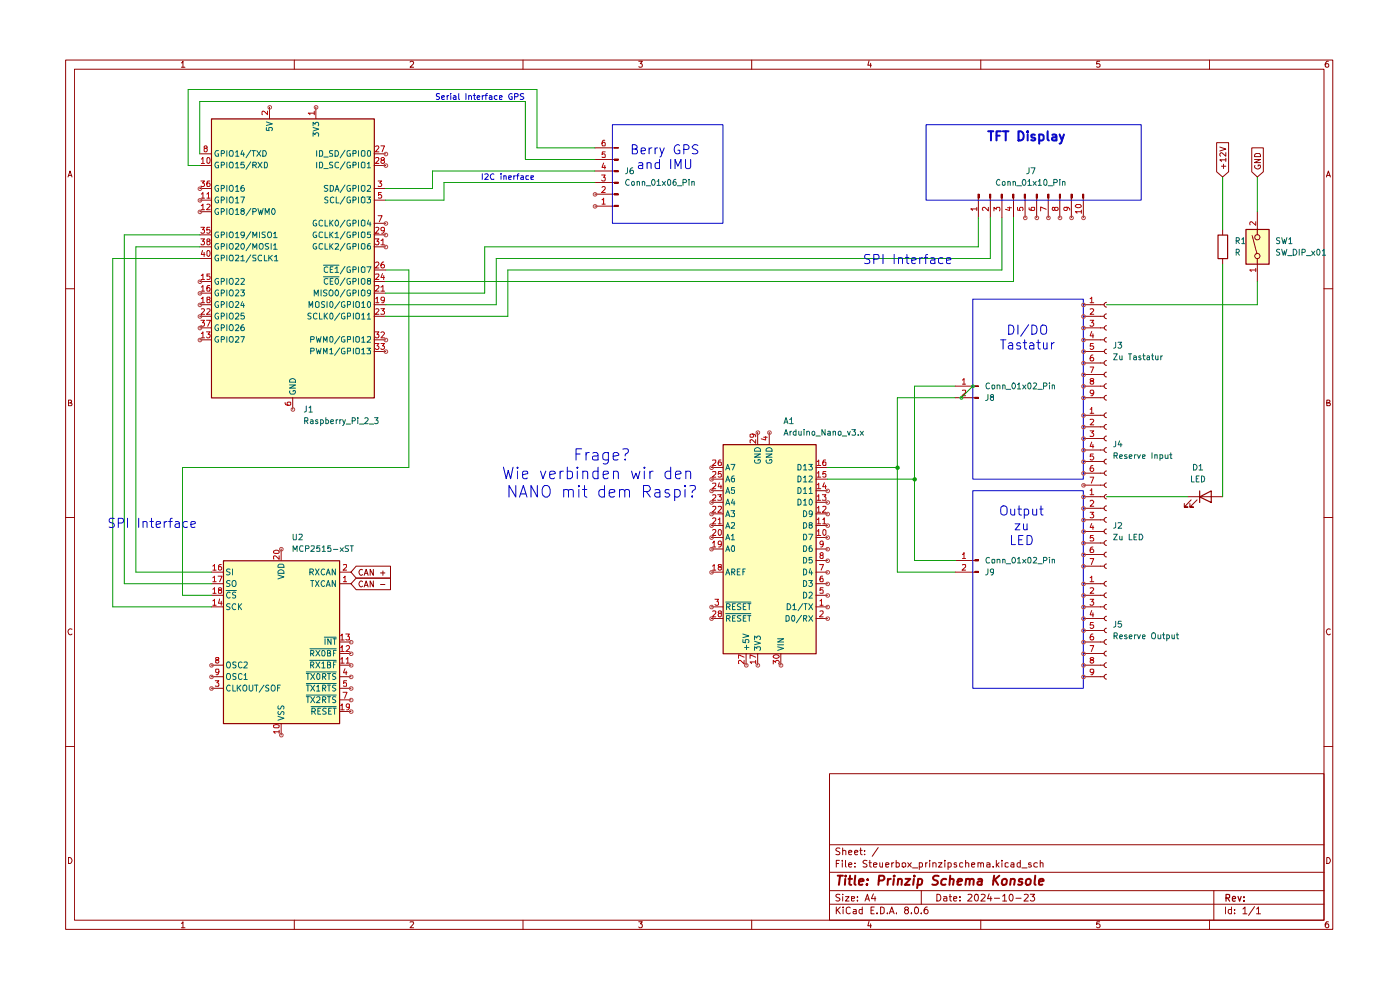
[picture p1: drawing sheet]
<svg xmlns="http://www.w3.org/2000/svg" width="297mm" height="210mm" viewBox="0 0 297 210" stroke-linecap="round" stroke-linejoin="round" font-family="sans-serif">
<g fill="none" stroke="#910000" stroke-width=".21">
<path d="M13.9 12.7h268.8v184.4h-268.8zM15.8 14.7h265.1v180.5h-265.1zM38.5 13.3h.1l.2-.3v1.3M38.5 14.3h.7M62.4 12.7v2M87 13.2l.5-.2 .3 .2-.1 .4-.7 .7h.8M111 12.7v2M135.5 13h.8l-.5 .5 .4 .1v.6h-.7M159.5 12.7v2M184.4 12.9l-.3 .9h.8M184.7 13.4v.9M208.1 12.7v2"/>
<path d="M233.3 13h-.6l-.1 .6h.7v.6h-.7M256.6 12.7v2M281.8 13a.71 .71 0 0 0-.7 .5 .71 .71 0 0 0 .3 .8l.4-.1v-.6l-.4-.1-.3 .3M14.4 37.5l.5-1.2 .4 1.2M14.5 37.2h.7M281.4 37.5l.4-1.2 .4 1.2M281.5 37.2h.6M13.9 61.3h1.9M280.9 61.3h1.8M14.5 85.5h.4l.3-.3-.2-.3h-.5v1.2h.6l.2-.5-.4-.1M281.5 85.5h.4l.2-.3-.1-.3h-.5v1.2h.6l.1-.5-.3-.1M13.9 109.8h1.9"/>
<path d="M280.9 109.8h1.8M15.3 133.5a.59 .59 0 0 0-.9 .5 .59 .59 0 0 0 .8 .6l.1-.1M282.2 133.5a.59 .59 0 0 0-.8 .5 .59 .59 0 0 0 .7 .6l.1-.1M13.9 158.4h1.9M280.9 158.4h1.8M176 164.1h104.9v31.1h-104.9zM176 179.2h104.9M178.2 180l-.6-.1-.3 .2 .1 .4 .8 .4-.1 .3h-.8M178.8 179.9v1.4M182.6 179.9v1.2l.3 .2M186.3 179.8l-1.3 1.8M14.5 181.9a.65 .65 0 0 1 .8 .6 .65 .65 0 0 1-.8 .7z"/>
<path d="M38.5 195.9l.3-.4v1.3M38.5 196.8h.7M62.4 195.2v1.9M87 195.6l.7-.1 .1 .3-.8 1h.8M111 195.2v1.9M135.5 195.5h.8l-.5 .5 .5 .2-.1 .5-.5 .1-.2-.2M159.5 195.2v1.9M176 191.8h104.9M176 188.9h104.9M176 185h104.9M177.4 192.4v1.4M177.4 183.2h.5"/>
<path d="M177.6 193l.7 .8M178.1 182.5h-.7v1.4M178.2 189.8h-.8l-.1 .3 .8 .4 .1 .4-.3 .2-.6-.1M178.3 192.4l-.9 .8M178.7 182.5v.2M178.7 183v.9M178.8 189.7v.1M178.8 180.5l.4-.1 .2 .1v.8M178.8 190.2v.9M178.9 192.4v.2M178.9 192.9v.9M179.4 190.2h.7l-.7 .9h.7"/>
<path d="M179.4 182.5v1.3l.1 .1M180 183.4l.7-.1-.2-.3-.5 .2v.6l.3 .1 .3-.1M180 180.8l.7-.1-.2-.3-.5 .1v.6l.3 .2 .3-.1M180.4 192.6l-.4-.2-.5 .3 .1 1 .4 .1 .4-.1M180.6 190.6l.7-.1-.1-.3h-.6v.8h.6M181.1 192.9h.5v.9M181.3 180.8l.7-.1-.2-.3h-.3l-.2 .1v.6l.2 .2 .4-.1M181.4 183.8v.1M181.4 183.1v.1M181.6 193.2l-.5 .1-.1 .2 .1 .3h.5M181.9 191v.1M181.9 190.2v.2"/>
<path d="M182.4 180.4h.5M182.9 192.9h-.5l-.2 .7a.45 .45 0 0 0 .7 .2M182.9 192.4v1.4M183.4 181.2v.1M183.4 180.5h.1M183.5 191.1l.5-1.4 .4 1.4M183.7 190.7h.7M183.9 182.6l-.6-.1-.2 .2 .1 .4 .7 .4-.1 .3h-.7M184.4 195.4l-.3 1h.8M184.4 183h.5M184.5 182.5v1.3l.4 .1M184.7 196v.8"/>
<path d="M184.8 193.1h.5M185.3 189.6l-.4 1h.9M185.3 183.4l.7-.1v-.2l-.5-.1-.2 .2v.6l.2 .1 .5-.1M185.5 192.4h-.7v1.4h.7M185.6 190.2v.9M186 193.7v.1M186.6 183v.8l.2 .1 .4-.1M186.8 192.4h.4l.4 .3v.8l-.4 .3h-.4zM187.2 183v.9M187.9 183.4l.7-.1-.1-.2h-.6v.7h.6M188.3 193.7v.1M188.7 193.8l.5-1.4 .5 1.4"/>
<path d="M188.8 193.4h.7M189.2 183v.9M189.6 183l-.4 .3M190.1 183.1l.4-.1 .3 .3-.1 .5h-.6M190.1 182.5v1.4M190.2 193.7v.1M191.4 183.1h.7v.7h-.7zM192.1 193l-.2-.3 .2-.3h.4l.2 .3v.2l-.7 .3-.1 .4 .2 .2h.4l.2-.2-.2-.6M192.6 183l.7 .9M193.3 193.7v.1M193.3 183l-.7 .9M193.6 184.1h1.1"/>
<path d="M194.1 192.6l.2-.2a.75 .75 0 0 1 .6 .7 .75 .75 0 0 1-.6 .7l-.2-.1-.1-.4zM195 183.1l.4-.1 .3 .3-.1 .5h-.6M195 183v1.4M195.4 193.7v.1M195.4 188.9v2.9M196.4 183v.9M196.7 192.4h-.2l-.4 .3-.1 .9 .4 .2h.2l.3-.2v-.4l-.3-.3-.4 .1-.2 .2M196.7 183l-.3 .1v.2M197.2 182.5v.2M197.2 183v.9M197.9 183.1l.4-.1 .3 .2v.7M197.9 183v.9"/>
<path d="M198.7 189.7a.73 .73 0 0 1 .9 .7 .73 .73 0 0 1-.9 .7zM199.1 183h.8l-.8 .9h.8M200.2 190.2h.6l.1 .9M200.4 182.5v.2M200.4 183v.9M200.9 190.5l-.7 .1v.4h.7M201.1 183.1l.4-.1 .3 .3-.1 .5h-.6M201.1 183v1.4M201.4 190.2h.5M201.5 189.7v1.3l.4 .1M202.3 190.6l.7-.1-.1-.3h-.5l-.1 .2v.6l.2 .1 .4-.1M202.9 183.1l-.3-.1-.2 .3 .1 .1h.3l.2 .4-.2 .1-.4-.1"/>
<path d="M203.7 191v.1M203.7 190.2v.2M204.3 183.1l-.5-.1-.2 .3 .1 .5h.6M204.8 183.1l.5-.1 .2 .2v.7M204.8 182.5v1.4M205.4 189.8l.5-.1 .3 .4-.9 1h.9M206.1 183.4l.7-.1-.2-.3h-.3l-.2 .2v.6l.2 .1 .4-.1M206.9 189.8h.5a1.01 1.01 0 0 1-.2 1.3 .87 .87 0 0 1-.3-1.3zM207.5 183.1l.3-.1 .3 .2v.7M207.5 183v.9M208.1 183.2l.1-.2 .5 .2v.7M208.1 195.2v1.9"/>
<path d="M208.1 189.8h.8l.1 .3-.9 1h.9M209.3 183.1l.5-.1 .2 .2v.7M209.8 189.6l-.3 1h.9M210 183.3l-.7 .1v.4h.7M210.2 190.2v.9M210.7 183.8v.1M210.9 190.5h1.1M211.4 182.5v1.4M211.5 183.4l.5 .5M212 183l-.6 .5M212.6 182.5v.2M212.6 183v.9"/>
<path d="M212.7 190.1l.4-.4v1.4M212.7 191.1h.9M213.9 183.1h-.7v.7h.7M214.2 189.8l.2-.1a.76 .76 0 0 1 .5 .7 .76 .76 0 0 1-.5 .7 1.01 1.01 0 0 1-.2-1.3zM214.5 183.1h.6v.8M215.1 183.3l-.6 .1-.1 .2 .3 .3 .4-.1M215.5 190.5h1.1M216.4 183.1l-.4-.1-.2 .3 .1 .5h.5M216.4 182.5v1.4M216.8 184.1h1.1M217.3 189.8h.8v.3l-.9 1h.9M218.6 189.7h.9l-.5 .5 .4 .2 .1 .5-.3 .2-.6-.1"/>
<path d="M218.7 183.1h-.5v.3l.5 .1 .1 .3-.2 .1-.4-.1M220.1 183.1l-.4-.1-.4 .3 .1 .5h.7M220.7 183.1h.6v.8M220.7 182.5v1.4M233.3 195.5h-.6l-.1 .6 .2-.1h.3l.3 .2v.3l-.3 .3h-.3l-.2-.2M256.6 195.2v1.9M257.5 188.9v6.3M260 192.4v1.4M261.2 192.9h-.5l-.1 .3v.4l.2 .2h.4M261.2 192.4v1.4M261.9 193.7v.1M261.9 192.9v.2"/>
<path d="M263.7 192.8l.4-.4v1.4M263.7 193.8h.8M266.1 192.3l-1.2 1.9M266.6 192.8l.4-.4v1.4M266.6 193.8h.8M281.5 181.9a.65 .65 0 0 1 .7 .6 .65 .65 0 0 1-.7 .7zM281.8 195.5h-.4l-.3 .5v.5l.3 .3 .4-.1v-.7h-.4l-.3 .2"/>
</g>
<path d="M260.1 190.5l.7-.1 .1-.6-.8-.1v1.5M260.4 190.5l.5 .7M261.4 190.7l.7-.1-.1-.4h-.5l-.1 .7 .2 .3 .4-.1M262.6 190.2l.4 1 .3-1M263.9 191v.2M263.9 190.2v.2" fill="none" stroke="#910000" stroke-width=".25"/>
<g fill="none" stroke="#910000" stroke-width=".42">
<path d="M177.7 185.8h1.1M178.2 185.8l-.2 1.9M179.3 186.4l-.1 1.3M179.4 185.8v.1M180 186.4h.8M180.3 185.8l-.1 1.6 .4 .3M181.4 185.8l-.1 1.6 .2 .3M182.2 187l1-.1-.1-.4a.6 .6 0 0 0-.8 .2v.9h.7M184 187.5l-.1 .2-.1-.1 .2-.1-.1 .2M184.1 186.5v.2M186.4 186.8l1-.1 .2-.3-.1-.5-.2-.1h-.8l-.2 1.9M188.4 186.4l-.1 1.3"/>
<path d="M189 186.4l-.6 .4M189.6 186.4l-.1 1.3M189.7 185.8h-.1h.2h-.1l-.1 .1M190.5 186.6l.3-.2 .5 .1v1.2M190.6 186.4l-.2 1.3M192.1 186.4h1l-1.2 1.3h1M193.9 186.4l-.2 1.3M194 185.8v.1M194.8 186.5l.5-.1 .3 .2v.8l-.4 .3-.6-.1M194.8 186.4l-.2 2M199.1 185.8h-.7l-.5 .3 .2 .5 .8 .3 .1 .5-.5 .3-.7-.1M200.7 186.5a.72 .72 0 0 0-1 .3l-.1 .6 .2 .2h.8"/>
<path d="M201.5 186.6l.1-.1a.48 .48 0 0 1 .7 .2l-.1 1M201.6 185.8l-.2 1.9M203.1 187l.9-.1v-.4l-.6-.1-.2 .3-.1 .9h.8M205 186.6l.2-.2 .5 .1-.1 1.2M205 186.4l-.2 1.3M205.7 186.7a.47 .47 0 0 1 .5-.3 .47 .47 0 0 1 .4 .3l-.1 1M207.5 186.5h.8l-.1 1.2M208.4 186.9h-.7l-.4 .3 .1 .4 .2 .1 .7-.1M210.9 185.8l-.3 1.9M211.1 186.6l.6 1.1M212 185.8l-1.3 1.1M212.7 186.6l.3-.2 .4 .1 .2 .3-.1 .6a.55 .55 0 0 1-.5 .3 .55 .55 0 0 1-.5-.3z"/>
<path d="M214.5 186.6v-.1a.48 .48 0 0 1 .8 .2l-.2 1M214.5 186.4l-.2 1.3M216.9 186.5h-.7l-.1 .4a.63 .63 0 0 1 .8 .5l-.3 .3-.6-.1M217.8 186.6l.3-.2 .4 .1 .2 .3-.1 .6a.55 .55 0 0 1-.5 .3 .55 .55 0 0 1-.5-.3zM219.6 185.8l-.1 1.6 .2 .3M220.4 187l1-.1-.1-.4a.6 .6 0 0 0-.8 .2v.9h.6"/>
</g>
<g fill="#ffb">
<path d="M44.8 25.2h34.6v59.2h-34.6z"/>
<path d="M47.4 118.9h24.6v34.6h-24.6z"/>
<path d="M153.4 94.3h19.7v44.3h-19.7z"/>
<path d="M264.3 48.6h4.9v7.4h-4.9z"/>
</g>
<path d="M207.6 42v.5M210.1 42v.5M212.6 42v.5M215 42v.5M217.5 42v.5M219.9 42v.5M222.4 42v.5M224.8 42v.5M227.3 42v.5M229.7 41.2h.2v.8h-.2zM229.8 42v.5" fill="none" stroke="#910000" stroke-width=".21"/>
<path d="M229.7 41.2h.2v.8h-.2z" fill="#910000"/>
<path d="M227.2 41.2h.3v.8h-.3z" fill="none" stroke="#910000" stroke-width=".21"/>
<path d="M227.2 41.2h.3v.8h-.3z" fill="#910000"/>
<path d="M224.7 41.2h.3v.8h-.3z" fill="none" stroke="#910000" stroke-width=".21"/>
<path d="M224.7 41.2h.3v.8h-.3z" fill="#910000"/>
<path d="M222.3 41.2h.2v.8h-.2z" fill="none" stroke="#910000" stroke-width=".21"/>
<path d="M222.3 41.2h.2v.8h-.2z" fill="#910000"/>
<path d="M219.8 41.2h.3v.8h-.3z" fill="none" stroke="#910000" stroke-width=".21"/>
<path d="M219.8 41.2h.3v.8h-.3z" fill="#910000"/>
<path d="M217.3 41.2h.2v.8h-.2z" fill="none" stroke="#910000" stroke-width=".21"/>
<path d="M217.3 41.2h.2v.8h-.2z" fill="#910000"/>
<path d="M214.8 41.2h.3v.8h-.3z" fill="none" stroke="#910000" stroke-width=".21"/>
<path d="M214.8 41.2h.3v.8h-.3z" fill="#910000"/>
<path d="M212.4 41.2h.2v.8h-.2z" fill="none" stroke="#910000" stroke-width=".21"/>
<path d="M212.4 41.2h.2v.8h-.2z" fill="#910000"/>
<path d="M209.9 41.2h.3v.8h-.3z" fill="none" stroke="#910000" stroke-width=".21"/>
<path d="M209.9 41.2h.3v.8h-.3z" fill="#910000"/>
<path d="M207.5 41.2h.2v.8h-.2z" fill="none" stroke="#910000" stroke-width=".21"/>
<path d="M207.5 41.2h.2v.8h-.2z" fill="#910000"/>
<g fill="none" stroke="#910000" stroke-width=".21">
<path d="M207.6 42.5v3.7M210.1 42.5v3.7M212.6 42.5v3.7M215 42.5v3.7M217.5 42.5v3.7M219.9 42.5v3.7M222.4 42.5v3.7M224.8 42.5v3.7M227.3 42.5v3.7M229.8 42.5v3.7M206.4 118.9h.4M229.8 117.6h4.4"/>
<path d="M229.8 115.2h4.4M229.8 112.7h4.4M229.8 110.3h4.4M229.8 107.8h4.4M229.8 105.4h4.4M234.7 119.6a.47 .47 0 0 0-.4 .5 .47 .47 0 0 0 .4 .5M234.7 117.1a.51 .51 0 0 0-.5 .5 .51 .51 0 0 0 .5 .5M234.7 114.7a.51 .51 0 0 0-.5 .5 .51 .51 0 0 0 .5 .5M234.7 112.2a.51 .51 0 0 0-.5 .5 .51 .51 0 0 0 .5 .5M234.7 109.8a.51 .51 0 0 0-.5 .5 .51 .51 0 0 0 .5 .5M234.7 107.3a.51 .51 0 0 0-.5 .5 .51 .51 0 0 0 .5 .5M234.7 104.9a.47 .47 0 0 0-.4 .5 .47 .47 0 0 0 .4 .4"/>
<path d="M206.4 121.4h.4M206.8 121.2h.8v.2h-.8zM229.8 120.1h4.4M229.8 138.6h4.4M229.8 136.2h4.4M229.8 133.7h4.4M229.8 131.2h4.4M229.8 128.7h4.4M229.8 126.3h4.4M229.8 123.8h4.4M234.7 138.1a.51 .51 0 0 0-.5 .5 .51 .51 0 0 0 .5 .5M234.7 135.7a.51 .51 0 0 0-.5 .5 .51 .51 0 0 0 .5 .5"/>
<path d="M234.7 133.3a.47 .47 0 0 0-.4 .4 .47 .47 0 0 0 .4 .5M234.7 130.7a.47 .47 0 0 0-.4 .5 .47 .47 0 0 0 .4 .5M234.7 128.2a.51 .51 0 0 0-.5 .5 .51 .51 0 0 0 .5 .5M234.7 125.8a.51 .51 0 0 0-.5 .5 .51 .51 0 0 0 .5 .5M234.7 123.3a.51 .51 0 0 0-.5 .5 .51 .51 0 0 0 .5 .5M229.8 143.5h4.4M229.8 141.1h4.4M234.7 143a.51 .51 0 0 0-.5 .5 .51 .51 0 0 0 .5 .6M234.7 140.6a.51 .51 0 0 0-.5 .5 .51 .51 0 0 0 .5 .5"/>
</g>
<g fill="none" stroke="#b90000" stroke-width=".21">
<path d="M207.2 44.3h-1.3l.4 .4M207.2 44v.7M209.7 44v.7l-.8-.7-.4 .1-.1 .4 .2 .2M210.9 44.7v-.7l.5 .4v-.4h.6v.7M213.7 44.1h.9M214.2 43.9v.8l-.9-.3M215.9 44v.6l.5 .1-.1-.2 .1-.4 .6-.1v.7M218.3 44.1l.1 .4 .8 .2 .3-.1-.1-.6-.6 .1-.1 .3 .3 .3M221.9 44.4l-1.1-.5v.8M223.7 44.2l.2-.2h.4l.2 .2-.1 .4a.53 .53 0 0 1-.6-.1 .53 .53 0 0 1-.2-.5l-.3 .1a.36 .36 0 0 0 .2 .6l.2-.3M226.2 44l.2 .1a.36 .36 0 0 1-.2 .6h-.3a.42 .42 0 0 1-.1-.7h.8l.3 .3v.3M228.1 43.6l.3-.2h.7l.3 .2a.68 .68 0 0 1-.6 .5 .68 .68 0 0 1-.7-.5z"/>
<path d="M229.4 44.9h-1.3l.4 .3M229.4 44.6v.6M231.3 104h.1l.2-.3v1.2M231.3 106.3l.1-.2h.4l.2 .3-.1 .3-.6 .7h.7M231.3 108.7h.7l-.4 .4 .3 .1v.6h-.6M231.3 118.5h.7l-.5 1.3M231.3 104.9h.7M231.6 111l-.3 .9h.7M231.9 116l-.5 .1a.94 .94 0 0 0 0 1.1h.5l.1-.2v-.3l-.2-.2h-.3l-.2 .2M231.9 111.5v.8M231.9 113.6h-.6v.6l.1-.2h.4l.2 .3v.3l-.1 .2-.6-.1M231.3 122.5l.3-.3v1.2"/>
<path d="M231.3 124.8l.5-.1 .2 .2-.7 1h.7M231.3 127.1h.7l-.4 .5 .4 .2v.3l-.2 .3h-.4l-.1-.2M231.3 136.9h.7l-.5 1.3M231.3 123.4h.7M231.5 140l-.2-.3 .1-.2h.5l.1 .2-.7 .5 .2 .5h.3l.2-.3-.2-.4M231.6 129.5l-.3 .9h.7M231.9 134.5a.72 .72 0 0 0-.6 .5 .72 .72 0 0 0 .2 .8l.4-.1a.42 .42 0 0 0 0-.6 .42 .42 0 0 0-.6 0v.1M231.9 130v.8M231.9 132h-.6v.6l.6-.1 .1 .5-.2 .3h-.4l-.1-.2M232 142.4l-.2 .3h-.3l-.2-.3v-.3l.1-.2h.5l.1 .2v.5a.55 .55 0 0 1-.6 .5"/>
</g>
<path d="M206.8 121.2h.8v.2h-.8z" fill="#910000"/>
<path d="M206.8 118.7h.8v.3h-.8z" fill="none" stroke="#910000" stroke-width=".21"/>
<path d="M206.8 118.7h.8v.3h-.8z" fill="#910000"/>
<g fill="none" stroke="#910000" stroke-width=".21">
<path d="M229.8 79.5h4.4M229.8 77h4.4M229.8 74.5h4.4M229.8 72.1h4.4M229.8 69.5h4.4M229.8 67.1h4.4M229.8 64.6h4.4M234.7 78.9a.51 .51 0 0 0-.5 .6 .51 .51 0 0 0 .5 .5M234.7 76.5a.51 .51 0 0 0-.5 .5 .51 .51 0 0 0 .5 .5M234.7 74.1a.47 .47 0 0 0-.4 .4 .47 .47 0 0 0 .4 .5M234.7 71.6a.47 .47 0 0 0-.4 .5 .47 .47 0 0 0 .4 .5M234.7 69.1a.47 .47 0 0 0-.4 .4 .47 .47 0 0 0 .4 .5"/>
<path d="M234.7 66.6a.51 .51 0 0 0-.5 .5 .51 .51 0 0 0 .5 .5M234.7 64.1a.51 .51 0 0 0-.5 .5 .51 .51 0 0 0 .5 .5M206.4 84.4h.4M206.4 81.9h.4M206.8 84.3h.8v.2h-.8zM229.8 84.4h4.4M229.8 81.9h4.4M229.8 97.9h4.4M229.8 95.5h4.4M229.8 93h4.4M229.8 90.5h4.4M229.8 88.1h4.4"/>
<path d="M234.7 83.9a.51 .51 0 0 0-.5 .5 .51 .51 0 0 0 .5 .5M234.7 81.4a.51 .51 0 0 0-.5 .5 .51 .51 0 0 0 .5 .5M234.7 99.9a.47 .47 0 0 0-.4 .5 .47 .47 0 0 0 .4 .4M234.7 97.4a.51 .51 0 0 0-.5 .5 .51 .51 0 0 0 .5 .5M234.7 94.9a.51 .51 0 0 0-.5 .6 .51 .51 0 0 0 .5 .5M234.7 92.5a.51 .51 0 0 0-.5 .5 .51 .51 0 0 0 .5 .5M234.7 90a.51 .51 0 0 0-.5 .5 .51 .51 0 0 0 .5 .6M234.7 87.6a.51 .51 0 0 0-.5 .5 .51 .51 0 0 0 .5 .5M202.6 118.9h3.8M229.8 102.9h4.4M229.8 100.4h4.4M234.7 102.4a.47 .47 0 0 0-.4 .5 .47 .47 0 0 0 .4 .5"/>
<path d="M202.6 121.4h3.8"/>
</g>
<g fill="none" stroke="#b90000" stroke-width=".21">
<path d="M231.3 63.4l.3-.4v1.2M231.3 65.6l.5-.1 .2 .2-.7 1h.7M231.3 67.9h.7l-.4 .5 .4 .2v.4l-.2 .2h-.4l-.1-.2M231.3 77.8h.7l-.5 1.2M231.3 64.2h.7M231.6 70.3l-.3 .9h.7M231.9 75.3a.72 .72 0 0 0-.6 .5 .72 .72 0 0 0 .2 .8l.4-.1a.42 .42 0 0 0 0-.6 .42 .42 0 0 0-.6 0v.2M231.9 70.8v.9M231.9 72.8h-.6v.6h.6l.1 .5-.2 .2h-.4l-.1-.1M231.3 86.8l.3-.4v1.3M231.3 89l.6-.1 .1 .2-.1 .3-.6 .7h.7M231.3 91.4h.7l-.4 .4 .4 .3-.1 .4h-.6"/>
<path d="M231.3 87.7h.7M231.5 80.8l-.2-.2 .1-.3h.5l.1 .2-.1 .2a.48 .48 0 0 0-.5 .2 .48 .48 0 0 0 0 .6l.5-.1 .1-.3-.2-.3M231.6 93.8l-.3 .9h.7M231.9 98.8h-.5a.92 .92 0 0 0 .1 1.2h.3l.2-.2v-.4l-.1-.1h-.5l-.1 .1M231.9 94.3v.7M231.9 96.3h-.6v.6l.1-.2h.4l.2 .3v.3l-.2 .3h-.4l-.1-.2M232 83.3l-.2 .2h-.3l-.2-.2 .1-.5h.5a.98 .98 0 0 1-.1 1.1h-.4M204.2 117.6l.3-.4v1.3M204.2 119.8h.6v.5l-.7 .6h.7M204.2 118.5h.6M231.3 101.2h.7l-.5 1.3"/>
</g>
<path d="M206.8 84.3h.8v.2h-.8z" fill="#910000"/>
<path d="M206.8 81.8h.8v.2h-.8z" fill="none" stroke="#910000" stroke-width=".21"/>
<path d="M206.8 81.8h.8v.2h-.8z" fill="#910000"/>
<g fill="none" stroke="#910000" stroke-width=".21">
<path d="M42.4 35.1h2.4M42.4 32.6h2.4M42.4 40h2.4M57.2 22.7v2.5M67 22.7v2.5M79.4 35.1h2.4M79.4 32.6h2.4M79.4 40h2.4M129.9 31.4h.4M129.9 33.8h.4M129.9 36.3h.4M129.9 38.7h.4"/>
<path d="M130.3 31.3h.9v.1h-.9zM42.4 42.5h2.4M42.4 44.9h2.4M42.4 59.7h2.4M42.4 49.8h2.4M42.4 52.4h2.4M42.4 54.8h2.4M79.4 42.5h2.4M79.4 59.7h2.4M79.4 57.3h2.4M79.4 49.8h2.4M79.4 52.4h2.4"/>
<path d="M79.4 47.4h2.4M129.9 41.2h.4M129.9 43.7h.4M42.4 72.1h2.4M42.4 62.2h2.4M42.4 64.6h2.4M42.4 67.1h2.4M42.4 69.5h2.4M79.4 72.1h2.4M79.4 62.2h2.4M79.4 64.6h2.4M79.4 67.1h2.4"/>
<path d="M79.4 74.5h2.4M62.1 84.4v2.4M202.6 81.9h3.8M202.6 84.4h3.8"/>
</g>
<g fill="none" stroke="#b90000" stroke-width=".21">
<path d="M42.6 38.4h.8l-.4 .4 .3 .1v.6h-.7M42.7 33.7l.3-.3v1.3M42.7 34.7h.7M43.5 31.4h-.2l.2-.5 .4 .1v.4h-.4l-.2 .2v.4l.2 .2h.2l.3-.2v-.3l-.3-.3M44.1 33.4a.71 .71 0 0 1 .5 .6 .71 .71 0 0 1-.4 .7l-.3-.3v-.8zM44.5 38.4h-.4l-.2 .2v.9h.6v-.6l-.4-.1-.2 .3M56.8 23.6v.7l-.9-.7-.3 .1 .1 .6M66.7 24h-1.3l.3 .2v.1M66.7 23.6v.7M79.7 31.1l.4-.2 .3 .4-.8 .9h.8M79.7 33.6l.4-.2 .3 .3-.8 1h.8M80.2 38.4h.8l-.4 .4 .4 .3-.1 .4h-.7"/>
<path d="M80.8 30.9h.8l-.5 1.3M81.1 34l-.3-.4 .3-.2h.2l.3 .3-.8 .5v.2l.3 .3 .4-.1 .1-.2v-.2l-.3-.2M42.6 48.2h.8l-.4 .5h.3l.1 .2-.1 .5-.5 .1-.2-.2M42.6 50.7h.8l-.4 .5h.3v.7h-.5l-.2-.1M42.7 41.2l.3-.4v1.2M42.7 43.6l.3-.3v1.2M42.7 58.5l.3-.4v1.2M42.7 42h.7M42.7 44.5h.7M42.7 59.3h.7M43 53.1l-.3 .9h.8M43.3 53.5v.9"/>
<path d="M43.9 41.2l.3-.4v1.2M43.9 43.4l.4-.1 .3 .3-.8 .9h.8M43.9 53.4l.2-.3a.68 .68 0 0 1 .5 .7 .68 .68 0 0 1-.5 .6l-.2-.3zM43.9 42h.7M44.1 51.2l-.2-.1v-.3l.2-.1 .4 .1v.4h-.4l-.2 .1v.5l.2 .1h.4l.1-.2v-.3l-.3-.2M44.5 58.1h-.6v.5l.4-.1 .3 .3-.1 .4h-.6M44.5 48.2h-.6v.6l.6-.1v.7l-.4 .1-.2-.2M79.6 50.7h.8l-.4 .5h.3v.7h-.5l-.2-.1M79.7 58.2l.6-.1 .1 .4-.8 .8h.8M79.7 55.7l.4-.1 .3 .4-.8 .8h.8M79.7 48.3l.4-.1 .3 .4-.8 .9h.8M80.2 45.8h.9l-.6 1.2"/>
<path d="M80.8 51l.4-.3v1.2M80.8 51.9h.8M80.9 40.8h-.6v.6l.4-.1 .3 .2-.2 .5-.5-.1M81.1 58l-.3 .9h.8M81.4 55.6a.72 .72 0 0 0-.6 .5 .72 .72 0 0 0 .3 .7h.4a.42 .42 0 0 0-.1-.6 .42 .42 0 0 0-.5 0l-.1 .1M81.4 58.5v.8M81.6 48.7l-.1 .2a.42 .42 0 0 1-.6-.1 .42 .42 0 0 1 0-.5l.4-.1a.72 .72 0 0 1 .3 .8 .72 .72 0 0 1-.6 .5M42.6 67.9h.8l-.4 .5h.3l.1 .2-.1 .5-.5 .1-.2-.2M42.7 70.7l.3-.3v1.3M42.7 60.9l.3-.3v1.2M42.7 63.4l.3-.4v1.2M42.7 65.6l.4-.1 .3 .3-.8 .9h.8"/>
<path d="M42.7 71.7h.7M42.7 61.8h.7M42.7 64.2h.7M43.8 70.4h.8l-.5 .5h.4l.1 .2-.1 .5-.5 .1-.2-.2M43.8 67.9h.9l-.6 1.3M43.9 65.6l.4-.1 .3 .3-.8 .9h.8M44.1 63.5h-.2v-.4l.6-.1v.5l-.6 .1v.5l.6 .1 .1-.4-.3-.3M44.5 60.6h-.4l-.2 .2v.9l.6 .1v-.7l-.4-.1-.2 .3M79.6 70.4h.8l-.4 .5h.3v.7l-.5 .1-.2-.2M79.6 72.8h.8l-.4 .6h.3v.6l-.5 .1-.2-.1M79.7 63.4l.3-.4v1.2M79.7 60.7l.6-.1 .1 .3-.8 .9h.8"/>
<path d="M79.7 65.6l.4-.1 .3 .3-.8 .9h.8M79.7 64.2h.7M80.8 60.9l.4-.3v1.2M80.8 65.5h.8l-.5 .4 .5 .3v.3l-.2 .2-.6-.1M80.8 70.6l.5-.2 .3 .2-.8 1.1h.8M80.8 72.8h.8l-.5 .6h.4l.1 .5-.3 .2h-.3l-.2-.1M80.8 61.8h.8M81.6 63.5l-.3 .3h-.2l-.3-.3 .1-.4 .5-.1 .2 .3-.2 .8-.4 .1M60.5 85.4l.1 .4a.94 .94 0 0 0 1.1 0l-.1-.5h-.5l-.2 .4 .3 .3M204.2 80.6l.3-.3v1.2M204.2 82.8h.6v.5l-.7 .6h.7M204.2 81.5h.6"/>
</g>
<path d="M44.9 25.2h34.5v59.2h-34.5z" fill="none" stroke="#910000" stroke-width=".25"/>
<g fill="none" stroke="#006665" stroke-width=".21">
<path d="M46.3 34.4h-.5l-.2 .5 .2 .7h.5v-.5h-.1M46.3 39.4a.58 .58 0 0 0-.7 .6 .58 .58 0 0 0 .7 .5v-.5h-.1M46.3 32h-.5l-.2 .5 .2 .6h.5v-.5h-.1M46.9 35h.6l.1-.2-.1-.3-.6-.1v1.2M46.9 40h.5l.2-.3-.1-.3-.6-.1v1.3M46.9 32.5h.6l.1-.4-.1-.1h-.6v1.1M48.1 32v1.1M48.1 34.4v1.2M48.1 39.3v1.3M48.7 39.5l.5-.2a.86 .86 0 0 1 0 1.3h-.2a.79 .79 0 0 1-.3-1.1zM48.8 34.4h.5l.1 .2 .1 .6-.2 .4h-.5l-.1-.2-.1-.6zM48.8 32h.5l.1 .1 .1 .6-.2 .4h-.5l-.1-.1-.1-.6z"/>
<path d="M50 34.7l.3-.3v1.2M50 39.7l.3-.4v1.3M50 32.3l.3-.3v1.1M50 35.6h.7M50 33.1h.7M51.4 31.9l-.3 .8h.8M51.7 39.3a.55 .55 0 0 0-.6 .5v.5l.2 .3h.3l.3-.3v-.3l-.2-.2h-.4l-.2 .2M51.7 32.4v.7M51.8 34.4h-.6l-.1 .6 .5-.2 .3 .3v.3l-.2 .2-.6-.1M53.2 34.3l-1 1.6M53.2 31.9l-1 1.6M53.5 32h.7"/>
<path d="M53.6 35h.6l.2-.2-.1-.3-.7-.1v1.2M53.8 32v1.1M54 35l.4 .6M54.5 32l.8 1.1M54.7 34.4l.9 1.2M55.3 32l-.8 1.1M55.6 34.4l-.9 1.2M55.7 32h.6l.1 .2 .1 .4-.2 .5h-.6zM56.1 34.4a.66 .66 0 0 1 .6 .4 .66 .66 0 0 1-.2 .8h-.4zM56.5 27v.6l.6 .1-.1-.6 .6-.1 .2 .2v.4l-.2 .1M56.5 25.9l1.3 .4-1.3 .3M66.4 28.9v-.8l.4 .5 .3-.5 .4 .1v.7"/>
<path d="M66.4 27l1.2 .4-1.2 .4M66.4 26.7v-.8l.4 .5 .3-.5 .4 .1v.7M67.2 32v1.1M67.2 34.4v1.2M67.8 32h.5l.1 .2v.7l-.1 .2h-.5zM67.8 34.4h.5l.1 .3v.6l-.1 .3h-.5zM68.7 33.3h.9M68.7 35.8h.9M69.5 39.4h-.6v.4l.5 .2 .1 .3-.2 .3-.5-.1M70.1 39.3l.6 .3v.7a.52 .52 0 0 1-.6 .3zM70.6 32h-.6a.47 .47 0 0 0 0 .5 .47 .47 0 0 0 .5 .1v.5h-.6M70.6 34.4h-.6a.47 .47 0 0 0 0 .5 .47 .47 0 0 0 .5 .2v.5h-.6"/>
<path d="M71.1 32h.5l.1 .2 .1 .4-.2 .5h-.5zM71.8 34.5l-.5-.1-.2 .3v.6l.2 .3 .5-.1M73.2 31.9l-1 1.6M73.2 34.3l-1 1.6M73.2 39.2l-1 1.6M74.3 32h-.5l-.2 .2v.7l.2 .2h.6v-.5h-.3M74.3 34.4h-.5l-.2 .3v.6l.2 .3 .6-.1v-.4h-.3M74.3 39.4a.45 .45 0 0 0-.7 .2l.1 .7a.37 .37 0 0 0 .3 .3 .37 .37 0 0 0 .4-.2v-.4h-.3M74.9 32.5h.6v-.5h-.6v1.1M74.9 35h.6v-.6h-.6v1.2M74.9 40l.6-.1v-.5l-.6-.1v1.3M76.1 32v1.1"/>
<path d="M76.1 34.4v1.2M76.1 39.3v1.3M76.7 32.1l.1-.1h.5l.1 .1v.9l-.1 .1h-.5l-.1-.1zM76.7 34.6l.1-.2h.5l.1 .2v.8l-.1 .2h-.5l-.1-.2zM76.7 39.5l.2-.2 .5 .2v.8l-.2 .3h-.3l-.2-.3zM77.9 34.7l.4-.3v1.2M77.9 39.4h.7v.4l-.8 .8h.8M77.9 35.6h.7M78 32h.4l.2 .1v.8l-.2 .2h-.4zM46.3 41.9l-.1-.1a.64 .64 0 0 0-.6 .6 .64 .64 0 0 0 .6 .6h.1v-.5h-.1M46.3 44.3l-.1-.1a.64 .64 0 0 0-.6 .7 .64 .64 0 0 0 .6 .6l.1-.1v-.4h-.1M46.3 59.1a.58 .58 0 0 0-.7 .6 .58 .58 0 0 0 .7 .5v-.5h-.1"/>
<path d="M46.3 49.2h-.5a.61 .61 0 0 0-.2 .8 .61 .61 0 0 0 .7 .3v-.4h-.1M46.3 51.7h-.5a.61 .61 0 0 0-.2 .8 .61 .61 0 0 0 .7 .3v-.4h-.1M46.3 54.1h-.5l-.2 .5 .2 .7h.5v-.5h-.1M46.9 42.5h.5l.2-.5-.2-.2h-.5v1.2M46.9 44.9h.5l.2-.4-.2-.3h-.5v1.3M46.9 59.7h.5l.2-.2-.1-.4-.6-.1v1.3M46.9 49.8l.6-.1 .1-.3-.1-.2h-.6v1.2M46.9 52.3h.6l.1-.4-.1-.2h-.6v1.2M46.9 54.7h.6l.1-.1-.1-.4-.6-.1v1.2M48.1 41.8v1.2M48.1 44.2v1.3M48.1 49.2v1.2"/>
<path d="M48.1 51.7v1.2M48.1 54.1v1.2M48.1 59v1.3M48.7 41.9l.5-.1a.86 .86 0 0 1 0 1.2 .46 .46 0 0 1-.6-.4zM48.7 44.4l.5-.2a.86 .86 0 0 1 0 1.3 .46 .46 0 0 1-.6-.4zM48.7 59.2l.5-.2a.86 .86 0 0 1 0 1.3h-.2a.79 .79 0 0 1-.3-1.1zM48.8 54.1h.5l.1 .2 .1 .6-.2 .4h-.5l-.1-.1-.1-.6zM50 42.1l.3-.3v1.2M50 44.6l.3-.4v1.3M50 59.1l.4-.1 .3 .4-.8 .9h.8M50 49.6l.3-.4v1.2M50 51.8l.6-.1 .1 .3-.8 .9h.8"/>
<path d="M50 54.2l.6-.1 .1 .4-.8 .8h.8M50 43h.7M50 45.5h.7M50 50.4h.7M50 40.6h.7M51.1 41.8h.8l-.6 1.2M51.1 59.1l.5-.1 .3 .3-.8 1h.8M51.1 54.5l.4-.4v1.2M51.1 55.3h.8M51.3 44.7l-.2-.1 .2-.4h.3l.3 .3-.2 .2h-.4l-.2 .3v.2l.2 .3h.3l.3-.3v-.2l-.3-.3M51.3 51.7l.4 .1a.66 .66 0 0 1-.3 1.1l-.1-.1a.67 .67 0 0 1 0-1.1zM51.9 49.7l-.3 .3h-.3l-.2-.3v-.3l.2-.2h.4a.94 .94 0 0 1 0 1.1l-.4 .1"/>
<path d="M53.2 44.2l-1 1.6M53.2 49.1l-1 1.7M53.2 51.6l-1 1.6M53.2 54.1l-1 1.6M53.6 44.9h.5l.3-.4-.3-.3h-.5v1.3M53.6 50.4v-1.2l.5 .9 .4-.9v1.2M53.6 52.9v-1.2l.5 .8 .4-.8v1.2M54.3 54.1l-.7 .1v.4l.7 .4-.1 .3h-.6M54.7 44.2l.4 1.3 .2-.9 .2 .9 .3-1.3M55.1 49.2v1.2M55.2 51.7h.5a.77 .77 0 0 1-.2 1.2l-.3-.1a.87 .87 0 0 1 0-1.1zM55.5 54.2l-.5-.1-.3 .5 .3 .7 .5-.1"/>
<path d="M56.1 54.1v1.2h.6M56.3 45.5v-1.3l.4 1 .4-1v1.3M56.3 49.2h-.6l-.1 .2 .1 .3 .6 .3v.3h-.7M57 51.7h-.6l-.1 .2 .2 .4h.3l.2 .2-.1 .3h-.6M57 54.1v1.2M57.3 54.6l.5 .7M57.5 51.7v1.2M57.8 44.3a.61 .61 0 0 1 .7 .5 .61 .61 0 0 1-.5 .7 .71 .71 0 0 1-.2-1.2zM57.8 54.1l-.8 .7M58 49.6l.4-.4v1.2M58 52l.4-.3v1.2M58 50.4h.8"/>
<path d="M58 52.9h.8M58.2 54.5l.4-.4v1.2M58.2 55.3h.8M67.1 49.2h-.4a.61 .61 0 0 0-.3 .8 .61 .61 0 0 0 .8 .3v-.4h-.3M67.1 51.7h-.4a.61 .61 0 0 0-.3 .8 .61 .61 0 0 0 .8 .3v-.4h-.3M67.1 46.8l-.1-.1a.64 .64 0 0 0-.6 .6 .64 .64 0 0 0 .5 .7l.3-.1v-.5h-.3M68.4 49.3l-.5-.1-.2 .3v.7a.52 .52 0 0 0 .7 .1M68.4 51.8l-.5-.1-.2 .2v.7a.52 .52 0 0 0 .7 .2M68.4 46.9l-.4-.2-.3 .3 .1 .8 .2 .2 .4-.1M68.6 58.7h3.3M68.6 56.3h3.3M69 49.2v1.2h.5"/>
<path d="M69 51.7v1.2h.5M69 46.7v1.3h.5M69.5 59.1l-.3-.1-.4 .3v.7l.4 .3 .3-.2M69.5 56.7l-.3-.1-.4 .2v.7l.2 .3 .5-.1M69.5 41.9l-.4-.1-.2 .2 .1 .3 .5 .2v.4l-.1 .1h-.5M70 46.7v1.3M70 49.2v1.2M70 51.7v1.2M70.1 59.6h.4M70.1 57.2h.4M70.1 49.7l.5 .7M70.1 52.2l.5 .7"/>
<path d="M70.1 47.3l.5 .7M70.6 59h-.5v1.3h.5M70.6 56.6h-.5v1.2h.5M70.6 49.2l-.6 .7M70.6 51.7l-.6 .7M70.6 46.7l-.6 .7M70.8 41.9l-.2-.1a.65 .65 0 0 0-.6 .6 .65 .65 0 0 0 .6 .6l.2-.1M71.1 56.9l.4-.3v1.2M71.1 49.6l.4-.4v1.2M71.1 40.6l.4-1.3 .4 1.3M71.1 51.8l.6-.1 .1 .2-.1 .3-.6 .7h.7M71.1 57.8h.7"/>
<path d="M71.1 50.4h.7M71.2 46.9l.2-.2a.68 .68 0 0 1 .4 .6 .68 .68 0 0 1-.4 .7l-.3-.6zM71.2 59.1h.1a.6 .6 0 0 1 .6 .5 .6 .6 0 0 1-.2 .6l-.2 .1a.75 .75 0 0 1-.3-1.2zM71.2 40.2h.6M71.3 41.8v1.2h.6M73.2 59l-1 1.6M73.2 56.5l-1 1.6M73.2 49.1l-1 1.7M73.2 51.6l-1 1.6M73.2 41.7l-1 1.6M73.2 46.7l-1 1.5M74.3 59.1a.45 .45 0 0 0-.7 .2l.1 .8a.37 .37 0 0 0 .3 .2 .37 .37 0 0 0 .4-.2v-.4h-.3"/>
<path d="M74.3 56.7a.45 .45 0 0 0-.7 .1v.7l.2 .3 .6-.1v-.4h-.3M74.3 49.2h-.5l-.2 .3v.7a.52 .52 0 0 0 .8 .1v-.4h-.3M74.3 51.7h-.5l-.2 .2v.7a.52 .52 0 0 0 .8 .2v-.4h-.3M74.3 41.9l-.3-.1-.4 .3v.6l.4 .3 .4-.1v-.4h-.3M74.3 46.8l-.3-.1-.4 .3v.6l.2 .3h.6v-.5h-.3M74.9 59.7l.6-.1v-.5l-.6-.1v1.3M74.9 57.2h.6v-.5l-.6-.1v1.2M74.9 49.8l.6-.1v-.5h-.6v1.2M74.9 52.3h.6v-.6h-.6v1.2M74.9 42.5l.6-.1v-.5l-.6-.1v1.2M74.9 47.4l.6-.1v-.5l-.6-.1v1.3M76.1 41.8v1.2"/>
<path d="M76.1 46.7v1.3M76.1 49.2v1.2M76.1 51.7v1.2M76.1 56.6v1.2M76.1 59v1.3M76.7 59.2l.2-.2 .5 .2v.9l-.2 .2h-.3l-.2-.2zM76.7 56.8l.2-.2 .5 .2v.8l-.1 .2h-.5l-.1-.2zM76.7 49.4l.1-.2h.5l.1 .2v.8l-.2 .2-.5-.2zM76.7 51.9l.1-.2h.5l.1 .2v.8l-.2 .2-.5-.2zM76.7 41.9l.2-.1 .5 .1v1l-.2 .1-.5-.1zM76.7 46.9l.2-.2 .5 .2v.9l-.2 .2-.5-.2zM77.8 56.6h.9l-.5 1.2"/>
<path d="M77.8 41.8h.8l-.4 .5 .4 .1v.5l-.2 .1h-.4l-.2-.1M78.2 59.6h-.2l-.1-.3a.42 .42 0 0 1 .7-.2v.4l-.4 .1-.3 .2v.3l.3 .2 .4-.2v-.4l-.2-.1M78.2 46.7l-.3 .8h.8M78.5 51.7l-.4 .1-.2 .8a.42 .42 0 0 0 .7 .2l-.1-.6-.3-.1-.3 .3M78.5 47.1v.9M78.6 49.2h-.6l-.1 .5h.7v.6h-.7M46.3 71.4h-.5a.61 .61 0 0 0-.2 .8 .61 .61 0 0 0 .7 .3v-.4h-.1M46.3 61.6l-.1-.1a.64 .64 0 0 0-.6 .6 .64 .64 0 0 0 .6 .7l.1-.1v-.5h-.1M46.3 64h-.1a.64 .64 0 0 0-.6 .6 .64 .64 0 0 0 .6 .6l.1-.1v-.4h-.1M46.3 66.5l-.1-.1a.6 .6 0 0 0-.6 .7 .6 .6 0 0 0 .7 .5v-.4h-.1M46.3 69a.58 .58 0 0 0-.7 .5 .58 .58 0 0 0 .7 .6v-.5h-.1M46.9 72h.6l.1-.4-.1-.2h-.6v1.2"/>
<path d="M46.9 62.2h.5l.2-.3-.1-.3-.6-.1v1.3M46.9 64.6h.5l.2-.4-.2-.2h-.5v1.2M46.9 67.1l.6-.1 .1-.3-.2-.3h-.5v1.3M46.9 69.5h.6l.1-.4-.2-.2h-.5v1.2M48.1 61.5v1.3M48.1 64v1.2M48.1 66.4v1.3M48.1 68.9v1.2M48.1 71.4v1.2M48.7 61.7l.5-.2a.86 .86 0 0 1 0 1.3 .46 .46 0 0 1-.6-.4zM48.7 64.1l.5-.1a.86 .86 0 0 1 0 1.2 .46 .46 0 0 1-.6-.4zM48.7 66.6l.5-.2a.86 .86 0 0 1 0 1.3 .46 .46 0 0 1-.6-.4z"/>
<path d="M48.8 69l.4-.1a.86 .86 0 0 1 0 1.2 .46 .46 0 0 1-.6-.4zM50 71.5l.6-.1 .1 .3-.8 .9h.8M50 61.6l.4-.1 .3 .3-.8 1h.8M50 64.1l.4-.1 .3 .3-.8 .9h.8M50 66.6l.4-.2 .3 .4-.8 .9h.8M50 69l.4-.1 .3 .4-.8 .8h.8M51.1 71.4h.8l-.6 1.2M51.1 61.5h.8l-.5 .5 .5 .2v.3l-.3 .3h-.3l-.2-.2M51.4 64l-.3 .8h.8M51.7 68.9a.72 .72 0 0 0-.6 .5 .72 .72 0 0 0 .2 .7h.5a.42 .42 0 0 0-.1-.6 .42 .42 0 0 0-.5 0l-.1 .1M51.7 64.4v.8M51.8 66.4h-.6l-.1 .6a.45 .45 0 0 1 .6 0 .45 .45 0 0 1 .1 .6h-.7"/>
<path d="M65.6 65.2v-1.2l.3 .9 .4-.9v1.2M65.9 72h.6l.2-.4-.2-.2h-.6v1.2M65.9 74.5h.6l.2-.5-.2-.1h-.6v1.2M66 66.5h-.6v.5l.5 .2 .1 .2-.3 .3-.4-.1M66.7 62.8v-1.3l.4 .9 .4-.9v1.3M66.9 64.1l.3-.1 .5 .1v1l-.3 .1-.5-.1zM67.1 71.4l.2 1.2 .3-.9 .3 .9 .2-1.2M67.1 73.9l.2 1.2 .3-.9 .3 .9 .2-1.2M67.3 66.6l-.4-.2-.4 .4 .1 .7 .3 .2 .4-.1M67.8 66.4v1.3h.6M68.1 61.5v1.3M68.6 72.6v-1.2l.4 .9 .4-.9v1.2"/>
<path d="M68.6 75.1v-1.2l.4 .8 .4-.8v1.2M68.8 66.4v1.3M68.9 64h-.6v.5l.5 .2 .1 .3-.3 .2-.4-.1M69 67l.5 .7M69.4 61.6h-.7a.57 .57 0 0 0 .6 .7l.1 .2-.3 .3-.5-.1M69.4 64v1.2M69.5 66.4l-.7 .8M69.9 61.7l.2-.2 .5 .2v.7l-.3 .4-.4-.2zM70 71.6l.1-.2h.4a.77 .77 0 0 1-.2 1.2l-.3-.3zM70 74.2l.3-.3v1.2M70 75.1h.6M70.2 64a.68 .68 0 0 1 .5 .6 .68 .68 0 0 1-.5 .6l-.2-.2v-.8z"/>
<path d="M70.2 66.4a.71 .71 0 0 1 .5 .6 .71 .71 0 0 1-.4 .7l-.3-.3v-.7zM71.2 61.6h.1a.6 .6 0 0 1 .6 .4 .6 .6 0 0 1-.2 .7l-.2 .1a.75 .75 0 0 1-.3-1.2zM72.1 64l-1.1 1.5M72.1 66.4l-1.1 1.5M72.1 71.3l-1.1 1.6M72.1 73.8l-1.1 1.6M73.1 64h-.2l-.5 .3 .1 .8 .4 .1 .2-.1 .1-.4h-.3M73.1 66.5l-.2-.1-.5 .4 .1 .7 .4 .2 .3-.1v-.4h-.3M73.1 71.4h-.4l-.3 .3 .1 .7 .4 .2 .3-.1v-.4h-.3M73.1 73.9h-.4l-.3 .2v.7l.3 .3 .5-.1v-.5h-.3M73.2 61.4l-1 1.6M73.7 64.6h.5l.2-.1v-.4l-.2-.1h-.5v1.2"/>
<path d="M73.7 67.1l.7-.1v-.4l-.2-.2h-.5v1.3M73.7 72h.6l.1-.5-.7-.1v1.2M73.7 74.5h.6l.1-.5-.7-.1v1.2M74.3 61.6l-.3-.1-.4 .3v.6l.4 .4 .4-.2v-.4h-.3M74.9 62.2l.6-.1v-.5l-.6-.1v1.3M75 64v1.2M75 66.4v1.3M75 71.4v1.2M75 73.9v1.2M75.5 64.1l.2-.1 .5 .1v1l-.2 .1-.5-.1zM75.5 66.6l.2-.2 .5 .2v.9l-.2 .2-.5-.2zM75.5 71.6l.1-.2h.5l.1 .2v.8l-.2 .2-.5-.2z"/>
<path d="M75.5 74l.1-.1h.5l.1 .1v.9l-.1 .2h-.5l-.1-.2zM76.1 61.5v1.3M76.7 61.7l.2-.2 .5 .2v.9l-.2 .2-.5-.2zM76.7 64.3l.4-.3v1.2M76.7 66.8l.4-.4v1.3M76.7 71.7l.4-.3v1.2M76.7 74.2l.4-.3v1.2M76.7 65.2h.7M76.7 67.7h.7M76.7 72.6h.7M76.7 75.1h.7M77.8 73.9h.8l-.4 .4 .4 .2v.5h-.8"/>
<path d="M77.9 66.8l.4-.4v1.3M77.9 71.5l.6-.1 .1 .5-.8 .7h.8M77.9 67.7h.7M78.2 64l.4 .2v.8l-.2 .2a.75 .75 0 0 1-.2-1.2zM78.6 62l-.1 .2a.36 .36 0 0 1-.6-.2v-.2a.42 .42 0 0 1 .7-.2v.8l-.3 .4h-.3M61.4 81.7h1.3l-1.3 .6h1.3M61.5 82.9l-.1 .3 .4 .4 .7-.1 .2-.3-.1-.4h-.4v.3M61.5 80.6a.66 .66 0 0 1 .8-.3 .66 .66 0 0 1 .4 .8h-1.3z"/>
<circle cx="49.1" cy="49.8" r=".57"/>
<circle cx="49.1" cy="52.2" r=".57"/>
<circle cx="57.2" cy="49.8" r=".58"/>
<circle cx="49.1" cy="72" r=".57"/>
</g>
<path d="M130.3 31.3h.9v.1h-.9z" fill="#910000"/>
<path d="M130.3 33.7h.9v.3h-.9z" fill="none" stroke="#910000" stroke-width=".21"/>
<path d="M130.3 33.7h.9v.3h-.9z" fill="#910000"/>
<path d="M130.3 36.2h.9v.2h-.9z" fill="none" stroke="#910000" stroke-width=".21"/>
<path d="M130.3 36.2h.9v.2h-.9z" fill="#910000"/>
<path d="M130.3 38.6h.9v.3h-.9z" fill="none" stroke="#910000" stroke-width=".21"/>
<path d="M130.3 38.6h.9v.3h-.9z" fill="#910000"/>
<path d="M130.3 41.1h.9v.3h-.9z" fill="none" stroke="#910000" stroke-width=".21"/>
<path d="M130.3 41.1h.9v.3h-.9z" fill="#910000"/>
<path d="M130.3 43.6h.9v.2h-.9z" fill="none" stroke="#910000" stroke-width=".21"/>
<path d="M130.3 43.6h.9v.2h-.9z" fill="#910000"/>
<g fill="none" stroke="#910000" stroke-width=".21">
<path d="M126.2 38.7h3.7M126.2 36.3h3.7M126.2 33.8h3.7M126.2 31.4h3.7M258.1 30.3h2.5v6.1l-1.2 1.1-1.3-1.1zM258.8 31.2l1.2 .4-1.2 .4M259.1 35.3h.9M259.5 34.8v1M260 33.9h-1.2l.3 .3M260 32.4v.7l-.9-.7-.3 .2v.4l.1 .1M260 33.6v.6M265.6 31.4h2.4v5l-1.3 1.1-1.1-1.1z"/>
<path d="M266.1 33.8h1.3l-1.3 .7h1.3M266.2 35.1a.59 .59 0 0 0 .6 .8 .59 .59 0 0 0 .5-.9h-.4v.3M266.2 32.7l.3-.2h.7l.2 .7h-1.3zM126.2 43.7h3.7M126.2 41.2h3.7M259.4 48.6v1.2M259.4 54.8v1.2M265.6 50l1.1 3.8M266.7 44.9v4.9M266.7 54.8v4.9M150.9 99.2h2.5M160.7 91.7v2.6"/>
<path d="M163.2 91.7v2.6M173.1 99.2h2.5M59.6 116.5v2.4M150.9 114h2.5M150.9 111.5h2.5M150.9 109h2.5M150.9 106.5h2.5M150.9 104.1h2.5M150.9 101.6h2.5M150.9 116.5h2.5M173.1 114h2.5M173.1 111.5h2.5"/>
<path d="M173.1 109h2.5M173.1 106.5h2.5M173.1 104.1h2.5M173.1 101.6h2.5M173.1 116.5h2.5M173.1 118.9h2.5M252 105.4h7.4M252.7 106l-1.5 1.6h.8h-.8v-.8M254 106l-1.6 1.6h.8h-.8v-.8M44.8 123.8h2.6M44.8 128.7h2.6M44.8 121.4h2.6"/>
<path d="M44.8 126.3h2.6M72 123.8h2.5M72 138.6h2.5M72 136.2h2.5M72 121.4h2.5M75.6 122.6h7.2v2.5h-7.2l-1.1-1.3zM75.6 120.1h7.2v2.5h-7.2l-1.1-1.2zM76.9 123.4l-.2-.2a.65 .65 0 0 0-.6 .7 .65 .65 0 0 0 .6 .6l.2-.2M76.9 120.9l-.2-.1a.65 .65 0 0 0-.5 .6 .65 .65 0 0 0 .5 .6l.2-.1M77.3 124.5l.4-1.3 .4 1.3M77.3 122l.4-1.2 .4 1.2M77.4 124.2h.6"/>
<path d="M77.4 121.6h.6M79.2 123.2v1.3l-.7-1.3v1.3M79.2 120.8v1.2l-.7-1.2v1.2M80.7 124h1M80.7 121.5h1M81.2 121.1v.9M150.9 128.7h2.5M150.9 121.4h2.5M150.9 131.2h2.5M158.3 138.6v2.5M160.7 138.6v2.5M165.6 138.6v2.5"/>
<path d="M173.1 123.8h2.5M173.1 128.7h2.5M173.1 121.4h2.5M173.1 126.3h2.5M173.1 131.2h2.5M44.8 141.1h2.6M44.8 146h2.6M44.8 143.5h2.6M59.6 153.5v2.4M72 141.1h2.5M72 150.9h2.5M72 146h2.5"/>
<path d="M72 143.5h2.5M72 148.5h2.5"/>
<circle cx="266.7" cy="54.3" r=".55"/>
<circle cx="266.7" cy="50.3" r=".55"/>
</g>
<g fill="none" stroke="#b90000" stroke-width=".21">
<path d="M127.6 37.1h.8l-.3 .5 .3 .1v.5l-.2 .2h-.4l-.2-.2M127.7 39.7l.2-.1h.3l.2 .1v.4l-.8 .7h.8M128.1 34.6l-.4 .9h.8M128.3 29.8h-.4l-.2 .9 .1 .2h.6v-.6l-.2-.1h-.2l-.3 .2M128.3 35.1v.8M128.4 32.2h-.6l-.1 .6 .2-.2h.3l.2 .2v.5h-.7M127.7 42.4l.4-.4v1.3M127.7 43.3h.7M266.4 57.3h-1.3l.4 .3M266.4 47v.8l-.9-.8-.4 .3 .1 .4M266.4 56.9v.7M151.2 97.7l.6-.1v.5l-.7 .7h.7"/>
<path d="M152.9 97.6l-.4 .1-.1 .8 .2 .3 .4-.1v-.6l-.4-.1-.2 .2M159.6 92.1l.3 .2v.3l-.2 .1h-.5l-.1-.5 .3-.1 .8 .1 .1 .5M160.3 93.3v.7l-.8-.7h-.4l.1 .6M162 92.7h.8M162.4 92.6v.7l-.9-.2M173.3 97.9l.4-.3v1.2M173.3 98.8h.8M175.1 97.6l-.4 .1-.2 .8 .3 .3 .4-.1v-.6l-.4-.1-.3 .2M46.9 119.8h-.3l-.3 .2 .1 .9a.36 .36 0 0 0 .6-.2v-.3l-.2-.2-.5 .2M58 116.9h.1a.94 .94 0 0 1 1.1 0v.3l-.2 .2-.9-.1zM59.2 117.9v.8l-.8-.8-.4 .1 .1 .6M72.9 119.8h.5l.1 .5-.7 .6h.7"/>
<path d="M151.2 115.2l.3-.4v1.2M151.2 112.5l.1-.2h.4l.1 .2v.3l-.7 .8h.7M151.2 110l.1-.2h.4l.1 .2v.4l-.7 .7h.7M151.2 107.5h.6v.4l-.7 .8h.7M151.2 105h.6v.4l-.7 .7h.7M151.2 102.6l.6-.1v.5l-.7 .7h.7M151.2 100.1l.6-.1v.5l-.7 .7h.7M151.2 116h.6M152.3 104.9h.7l-.4 .5 .4 .1v.5h-.7M152.4 110.2l.3-.4v1.3M152.4 107.5h.6v.4l-.7 .8h.7M152.4 111.1h.6"/>
<path d="M152.6 112.3l.4 .3v.7l-.2 .3a.75 .75 0 0 1-.2-1.3zM152.6 102.4l-.2 .8h.7M152.9 102.9v.8M153 115.4l-.1 .1h-.5v-.7h.5l.1 .1v.8l-.1 .2-.5 .1M153 100h-.6v.6l.1-.1h.4l.1 .1v.5h-.6M173.3 112.6h.2l.2-.3v1.3M173.3 110.2h.2l.2-.4v1.3M173.3 107.7l.4-.3v1.3M173.3 105.3l.4-.4v1.2M173.3 102.8l.4-.3v1.2M173.3 100.4l.4-.4v1.2M173.3 113.6h.8"/>
<path d="M173.3 111.1h.8M173.3 108.7h.8M173.3 106.1h.8M173.3 103.7h.8M173.3 101.2h.8M173.9 119.8h.8l-.5 1.1M174.2 117.8l-.3-.3 .3-.3h.3l.1 .4-.7 .4 .1 .4 .2 .1 .4-.1v-.5l-.1-.1M174.5 104.9h.7l-.3 .5 .3 .1v.5h-.7M174.5 110.2l.4-.4v1.3M174.5 107.5h.7v.4l-.7 .8h.7M174.5 111.1h.7M174.6 112.5l.4-.2 .2 .3v.7l-.2 .3a.72 .72 0 0 1-.4-1.1z"/>
<path d="M174.6 115.4l-.1 .1h-.4l-.2-.1v-.4l.3-.2 .4 .1v.8l-.1 .2-.4 .1M174.9 102.4l-.4 .8h.8M175.1 102.9v.8M175.2 100h-.6l-.1 .6 .2-.1h.3l.2 .1v.5h-.7M45.2 127.5l.3-.4v1.3M45.2 120.1l.3-.3v1.1M45.2 122.5l.3-.3v1.2M45.2 125l.3-.3v1.2M45.2 123.4h.6M45.2 128.4h.6M45.2 120.9h.6M45.2 125.9h.6"/>
<path d="M46 140l-.2-.2v-.2l.5-.1a.44 .44 0 0 1 0 .4 .44 .44 0 0 1-.5 .2v.5a.35 .35 0 0 0 .6-.1 .35 .35 0 0 0-.2-.5M46.3 122.2h.8l-.5 1.2M46.6 127l-.3 1h.8M46.6 125.2l-.3-.1 .1-.3a.36 .36 0 0 1 .6 .1l-.2 .3-.5 .1 .1 .6h.5l.1-.5-.2-.2M46.9 127.5v.9M72.3 139.8l.3-.3v1.2M72.3 137.4l.3-.5v1.3M72.3 134.8h.1l.2-.3v1.3M72.3 138.2h.7M72.3 135.8h.7M72.9 122.5l.3-.3v1.2M72.9 123.4h.6"/>
<path d="M73.4 134.5h.7l-.3 .5 .3 .1v.6h-.7M73.4 139.8l.4-.3v1.2M73.4 137.1l.2-.2h.4l.1 .2v.4l-.7 .7h.7M151.2 120.1l.3-.3v1.1M151.2 129.7h.6v.4l-.7 .7h.7M151.2 120.9h.6M151.7 127.1h.7l-.3 .5 .3 .1v.5l-.1 .2h-.5l-.1-.2M152.6 120.3l-.2-.3v-.2h.6a.47 .47 0 0 1-.6 .5 .36 .36 0 0 0 .2 .6h.4v-.6h-.1M152.6 130.1l-.2-.2v-.2h.6v.3l-.4 .1-.2 .2v.3l.2 .2 .4-.1v-.4l-.1-.2M157.9 139.4l-1.2-.5v.8M160.3 139.4l-1.2-.5v.8M164.1 139.1a.61 .61 0 0 1 .7-.3 .61 .61 0 0 1 .4 .7 .75 .75 0 0 1-1.2-.3z"/>
<path d="M173.9 127.5l.4-.4v1.3M173.9 129.7h.7v.4l-.7 .7h.7M173.9 128.4h.7M174.5 122.2l-.4 .1a.94 .94 0 0 0 0 1.1l.5-.1v-.5l-.4-.2-.3 .3M174.6 124.7h-.6l-.1 .6 .2-.2h.4l.1 .2v.5h-.7M45.7 144.4h.7l-.4 .4 .4 .3-.1 .5-.6-.1M46.4 142.4l-.2 .3-.4-.1v-.6l.5-.1 .1 .2-.1 .9-.5 .1M58 153.9l.5-.2 .6 .1 .1 .4-.2 .2h-.7l-.3-.2zM59.2 155.2h-1.2l.4 .4M59.2 154.9v.7M72.3 149.6h.1l.2-.3v1.3M72.3 140.7h.7"/>
<path d="M72.3 150.6h.7M72.8 146.8h.8l-.5 1.3M73.2 141.9l-.3 .8h.7M73.4 140.7h.7M73.4 142.4v.7M73.5 144.4h-.6v.6l.1-.2h.4l.1 .2v.5h-.6M74.1 149.8l-.1 .3-.5-.1v-.6h.6v.8l-.1 .3-.5 .1M157.9 140.1v.7l-.9-.7-.3 .1 .1 .6M160.3 140.4h-1.2l.4 .4M160.3 140.1v.7M164 140.8v-.7l.5 .4 .2-.4h.4l.2 .2v.4l-.2 .1"/>
</g>
<path d="M258.4 49.9h2v5h-2zM264.3 48.7h4.9v7.3h-4.9zM153.4 94.3h19.7v44.4h-19.7zM47.4 119h24.6v34.5h-24.6zM254.5 105.4l2.5-1.3v2.5zM254.5 104.1v2.5" fill="none" stroke="#910000" stroke-width=".25"/>
<g fill="none" stroke="#006665" stroke-width=".21">
<path d="M154 99.7l.4-1.2 .4 1.2M154.1 99.4h.6M155.1 98.5h.8l-.5 1.2M160.1 96.3h1.2l-1.2 .7h1.2M160.1 97.6v.5l.3 .1h.6l.2-.1 .1-.4-.1-.2h-.4v.2M160.1 95.2a.66 .66 0 0 1 .8-.2 .66 .66 0 0 1 .4 .7h-1.2zM162.5 96.3h1.3l-1.3 .7h1.3M162.6 97.6v.5l.3 .1h.5l.3-.1v-.6h-.4v.2M162.6 95.2a.66 .66 0 0 1 .8-.2 .66 .66 0 0 1 .4 .7h-1.3zM169.3 98.5a.66 .66 0 0 1 .6 .4 .66 .66 0 0 1-.2 .8h-.4zM170.5 98.8l.3-.3v1.2M170.5 99.7h.6"/>
<path d="M171.6 98.5h.7l-.4 .4 .4 .3v.3l-.1 .2-.6-.1M59 119.8l.3-.1h.6a.52 .52 0 0 1 .3 .6h-1.2zM154 117l.4-1.2 .4 1.2M154 114.5l.4-1.2 .4 1.2M154 112.1l.4-1.2 .4 1.2M154 109.6l.4-1.3 .4 1.3M154 107.1l.4-1.2 .4 1.2M154 104.7l.4-1.3 .4 1.3M154 102.2l.4-1.2 .4 1.2M154.1 116.6h.6M154.1 114.2h.6M154.1 111.7h.6"/>
<path d="M154.1 109.3h.6M154.1 106.8h.6M154.1 104.3h.6M154.1 101.8h.6M155.1 108.3h.7l-.3 .5 .3 .1v.6h-.7M155.1 113.7l.4-.4v1.2M155.1 110.9h.6l.1 .5-.7 .7h.7M155.1 114.5h.7M155.3 115.8h.4l.1 .2v.8l-.1 .2-.4-.1a.87 .87 0 0 1 0-1.1zM155.5 105.9l-.4 .8h.8M155.7 101h-.4a.92 .92 0 0 0 .1 1.2l.4-.1v-.5l-.5-.1-.2 .1M155.7 106.3v.8"/>
<path d="M155.8 103.4h-.6l-.1 .6 .6-.1 .1 .6-.1 .2h-.4l-.2-.2M169.3 105.9a.64 .64 0 0 1 .7 .6 .64 .64 0 0 1-.7 .6zM169.3 103.4a.64 .64 0 0 1 .7 .6 .64 .64 0 0 1-.7 .7zM169.3 101a.64 .64 0 0 1 .7 .6 .64 .64 0 0 1-.7 .6zM170.5 113.3a.66 .66 0 0 1 .6 .5 .66 .66 0 0 1-.2 .7h-.4zM170.5 110.9h.4a.66 .66 0 0 1 .2 .7 .66 .66 0 0 1-.6 .5zM170.5 108.3a.64 .64 0 0 1 .6 .7 .64 .64 0 0 1-.6 .6zM170.5 106.2l.3-.3v1.2M170.5 103.8l.3-.4v1.3M170.5 101.3l.3-.3v1.2M170.5 118.2a.66 .66 0 0 1 .6 .5 .66 .66 0 0 1-.2 .7h-.4zM170.5 115.8a.66 .66 0 0 1 .6 .4 .66 .66 0 0 1-.2 .8h-.4z"/>
<path d="M170.5 107.1h.6M170.5 104.7h.6M170.5 102.2h.6M171.6 113.3h.8l-.6 1.2M171.7 103.8l.3-.4v1.3M171.7 101h.4l.2 .3-.7 .9h.7M171.7 104.7h.6M171.8 111.4l-.1-.5h.5l.1 .2-.2 .3-.4 .1v.5l.1 .1h.3l.2-.3-.2-.4M171.9 105.9a.68 .68 0 0 1 .4 .6 .68 .68 0 0 1-.4 .6l-.2-.2v-.8zM172.2 115.8h-.4l-.1 .2v.9l.5 .1 .1-.2v-.3l-.2-.3h-.3l-.1 .3M172.2 118.2h-.5v.6l.4-.1 .2 .2v.3l-.1 .2-.5-.1M172.3 108.9l-.1 .2-.5-.1v-.5l.4-.2a.92 .92 0 0 1 .1 1.2l-.5 .1"/>
<path d="M48 125.3h2.2M48.8 128.1h-.5l-.3 .2 .2 .3 .5 .2v.4h-.7M48.8 120.8h-.7v.4l.5 .2 .2 .3-.2 .3-.6-.1M48.8 123.2l-.5-.1-.3 .3 .1 .2 .5 .2 .2 .3-.2 .3-.6-.1M48.8 125.8l-.2-.2a.6 .6 0 0 0-.6 .7 .6 .6 0 0 0 .8 .5v-.1M49.3 123.3l.5-.2a.86 .86 0 0 1 0 1.3 .46 .46 0 0 1-.6-.4zM49.3 120.7v1.3M50 128.2l-.2-.1a.6 .6 0 0 0-.6 .6 .6 .6 0 0 0 .8 .5M50 125.7l-.4-.1-.3 .3 .1 .3 .6 .2v.3l-.2 .2-.5-.1M50.6 128.1v1.2M50.8 128.6l.5 .7M51.3 128.1l-.7 .7"/>
<path d="M59 122l1.2 .4-1.2 .4M59 121.1a.66 .66 0 0 1 .8-.2 .66 .66 0 0 1 .4 .7h-1.2zM65.7 121.4h.5l.3-.3-.1-.3-.7-.1v1.3M65.7 137.6h5.6M65.9 138.6h.6v-.6h-.6v1.1M65.9 123.1h.7M66.1 121.4l.4 .6M66.2 138.6l.4 .5M66.2 123.1v1.3M66.9 123.1l.8 1.3M66.9 120.7l.8 1.3M67 138l.9 1.1"/>
<path d="M67.7 123.1l-.8 1.3M67.7 120.7l-.8 1.3M67.9 138l-.9 1.1M68.4 138h.2a.84 .84 0 0 1 .2 1.1h-.4l-.1-.1zM68.8 135.2h2.5M68.9 123.3l-.3-.2a.65 .65 0 0 0-.5 .7 .65 .65 0 0 0 .5 .6l.3-.2M68.9 120.8l-.3-.1a.65 .65 0 0 0-.5 .6 .65 .65 0 0 0 .5 .7l.3-.2M69 135.5v1.2M69.2 124.4l.4-1.3 .5 1.3M69.2 122l.4-1.3 .5 1.3M69.4 124.1h.6M69.4 121.5h.6"/>
<path d="M69.5 138.6h.4l.2-.3v-.3h-.6v1.1h.6v-.5h-.2M70.2 135.5v1.2l-.7-1.2v1.2M70.6 135.5h.7M70.7 138.6h.4M71 135.5v1.2M71.2 123.1v1.3l-.7-1.3v1.3M71.2 120.7v1.3l-.7-1.3v1.3M71.3 138h-.6v1.1M154 122l.4-1.3 .4 1.3M154 130.2h5.3M154 127.7h5.3M154.1 131.2l.7-.1 .1-.3-.2-.2h-.6v1.2"/>
<path d="M154.1 128.7l.7-.1 .1-.3-.3-.2h-.5v1.2M154.1 121.5h.6M154.5 131.2l.4 .6M154.5 128.7l.4 .6M155.2 121.4l.6-.1v-.5l-.6-.1v1.3M155.4 131.1h.4M155.4 128.6h.4M155.5 121.4l.4 .6M156 130.6h-.6v1.2h.6M156 128.1h-.6v1.2h.6M156.4 121.3h.4M157 120.7h-.6v1.3h.6"/>
<path d="M157.2 130.6h-.6l-.2 .2 .2 .3 .6 .3-.1 .3h-.7M157.2 128.1h-.5l-.3 .2 .2 .3 .5 .2v.4h-.7M157.6 135.7v.6h.6l-.1-.5 .6-.1 .2 .1v.4l-.2 .1M157.6 134.5l1.3 .4-1.3 .3M157.6 121.3h.3M157.7 131.1h.4M157.7 128.6h.4M157.9 137.4h1M158.1 120.7h-.5v1.3M158.3 130.6h-.6v1.2h.6M158.3 128.1h-.6v1.2h.6M158.4 136.9v.9"/>
<path d="M158.6 128.1h.7M158.6 130.6h.7M159 128.1v1.2M159 130.6v1.2M160.1 138v-.8l.5 .3v-.3h.6l.1 .2v.4l-.1 .2M160.1 136l1.2 .4-1.2 .4M160.1 135.7v-.8l.5 .4v-.3l.5-.1 .2 .3v.3l-.1 .2M165 137.2l1.2 .3-1.2 .5M165 135.5h1.2l-1.2 .7h1.2M165 136.8h1.2M166.7 130.6h.6l.1 .2v.7l-.4 .3h-.3zM167 128.1a.65 .65 0 0 1 .8 .6 .65 .65 0 0 1-.8 .6z"/>
<path d="M168 130.7l.4-.1a.86 .86 0 0 1 0 1.2l-.4-.1zM168.2 128.5l.3-.4v1.2M168.2 129.3h.7M170 130.5l-1.1 1.6M170.3 128.1l-1 1.5M170.5 131.2l.6-.1v-.5h-.6v1.2M170.5 125.6a.64 .64 0 0 1 .6 .6 .64 .64 0 0 1-.6 .7zM170.5 123.1a.64 .64 0 0 1 .7 .7 .64 .64 0 0 1-.7 .6zM170.5 120.7a.64 .64 0 0 1 .7 .6 .64 .64 0 0 1-.7 .7zM170.6 128.1h.6M170.7 131.2l.4 .6M170.9 128.1v1.2"/>
<path d="M171.6 123.1h.7l-.4 .5 .4 .2v.4l-.2 .2h-.4l-.1-.2M171.6 128.1l.8 1.2M171.6 130.6l.8 1.2M171.7 125.8l.4-.2 .2 .3-.7 1h.7M171.9 120.6l-.2 .9h.7M172.2 121.1v.9M172.4 128.1l-.8 1.2M172.4 130.6l-.8 1.2M48.1 140.6l.5-.2a.86 .86 0 0 1 0 1.3h-.2a.79 .79 0 0 1-.3-1.1zM48.2 143l.4-.1a.86 .86 0 0 1 0 1.2 .46 .46 0 0 1-.6-.4zM48.8 145.5l-.2-.2a.64 .64 0 0 0-.6 .7 .64 .64 0 0 0 .6 .6l.2-.2M49.4 145.3v1.3h.6"/>
<path d="M50.1 140.5h-.7v.4l.6 .2 .1 .2-.1 .3h-.6M50.1 143l-.5-.1-.2 .1v.4l.6 .1 .1 .3-.3 .3h-.4M50.3 145.3v1.3M50.6 145.8l.5 .8M51.1 145.3l-.8 .8M51.3 140.5a.45 .45 0 0 0-.7 .2l.1 .7a.37 .37 0 0 0 .3 .3 .37 .37 0 0 0 .3-.2M51.3 143l-.4-.1-.3 .3 .1 .8 .2 .1 .4-.1M51.6 145.5l.5-.2a.86 .86 0 0 1 0 1.3 .46 .46 0 0 1-.6-.4zM51.8 140.5h.6v.4l-.7 .8h.7M51.8 143.2l.3-.3v1.2M51.8 144.1h.6M52.9 145.3v1l.2 .3h.3l.2-.3v-1"/>
<path d="M54 145.3h.7M54.4 145.3v1.3M56 145.3l-1 1.5M57 145.4l-.4-.1-.3 .3 .1 .2 .6 .3v.3l-.2 .2-.5-.1M57.8 145.3a.46 .46 0 0 1 .6 .4v.5a.46 .46 0 0 1-.6 .4 .86 .86 0 0 1 0-1.3zM58.9 145.9h.4M59 151.9l1.2 .5-1.2 .4M59 150.9v.4l.2 .3 .3-.1 .2-.5h.5v.6M59 149.7v.5l.1 .2h.4l.4-.7 .3 .3v.4M59.5 145.3h-.6v1.3M65 145.3h.7M65 142.9h.7"/>
<path d="M65 142.5h6.3M65 145h6.3M65 147.8h.7M65 147.4h6.3M65.3 142.9v1.2M65.3 145.3v1.3M65.3 147.8v1.2M65.7 140.1h5.6M65.9 141.1l.6-.1v-.5l-.6-.1v1.3M65.9 142.9l.9 1.2M65.9 145.3l.9 1.3M65.9 147.8l.9 1.2"/>
<path d="M66 149.9h5.3M66.2 150.9l.6-.1 .1-.3-.2-.3h-.5v1.3M66.2 141.1l.4 .6M66.5 150.9l.4 .6M66.8 142.9l-.9 1.2M66.8 145.3l-.9 1.3M66.8 147.8l-.9 1.2M67 140.4l.9 1.3M67.2 145.7l.3-.4v1.3M67.2 147.9l.1-.1h.4l.2 .1v.5l-.8 .6h.8M67.2 146.6h.7M67.3 143l.3-.1 .3 .2v.8l-.3 .2-.3-.1z"/>
<path d="M67.4 150.8h.5M67.9 140.4l-.9 1.3M68 150.2h-.6v1.3h.6M68.3 140.8l.3-.4v1.3M68.3 141.7h.7M68.4 143.5h.6v-.5l-.6-.1v1.2M68.4 146l.6-.1v-.5l-.6-.1v1.3M68.4 148.5l.6-.1v-.5l-.6-.1v1.2M68.7 143.5l.4 .6M68.7 146l.4 .6M68.7 148.5l.4 .5M69.2 150.3l-.5-.1-.3 .3 .2 .3 .6 .4-.1 .2h-.7"/>
<path d="M69.5 141l.6-.1v-.4l-.6-.1v1.3h.5l.1-.2v-.4l-.2-.1M69.5 145.3h.6M69.5 142.9h.6M69.5 147.8h.6M69.7 150.8h.4M69.8 142.9v1.2M69.8 145.3v1.3M69.8 147.8v1.2M70.3 150.2h-.6v1.3h.6M70.6 150.2h.7M70.7 141h.4M71 150.2v1.3"/>
<path d="M71.2 143l-.5-.1-.1 .1v.4l.5 .1 .1 .3-.2 .3h-.4M71.2 145.4l-.5-.1-.1 .2v.3l.6 .5-.2 .3-.4-.1M71.2 147.9l-.5-.1-.1 .1v.4a.57 .57 0 0 1 .6 .7h-.6M71.3 140.4h-.6v1.3"/>
</g>
<g fill="none" stroke="#090" stroke-width=".21">
<path d="M42.4 32.6v-11.1h69.1v12.3h14.7M126.2 38.7h-32v3.8h-12.4M126.2 31.4h-12.3v-12.4h-74v16.1h2.5M126.2 36.3h-34.5v3.7h-9.9M259.4 37.5v11.1M266.7 37.5v7.4M42.4 52.4h-13.6v69h16M42.4 49.8h-16v74h18.4M42.4 54.8h-18.5v73.9h20.9M81.8 57.3h4.9v41.9h-48v27.1h6.1M207.6 46.2v6.2h-104.8v9.8h-21M210.1 46.2v8.6h-104.8v9.8h-23.5"/>
<path d="M212.6 46.2v11.1h-104.9v9.8h-25.9M215 46.2v13.5h-133.2M259.4 56v49.4M266.7 59.7v4.9h-32M175.6 99.2h14.8M202.6 81.9h-8.6v37h8.6M202.6 84.4h-12.2v37h12.2M206.4 81.9l-2.5 2.5M175.6 101.6h18.4M234.7 105.4h17.3"/>
</g>
<g fill="none" stroke="#0000ca" stroke-width=".21">
<path d="M93.3 19.9h-.7v.5l.7 .3-.3 .4-.4-.1M95.6 19.8v.1M97.3 19.8v1.2l.2 .1M98.8 19.8v1.3M100.6 19.8v1.2l.3 .1M103.4 19.8l-.3 .2v1.1M108.7 19.9a.58 .58 0 0 0-.8 .6 .58 .58 0 0 0 .8 .5v-.5h-.3M111.1 19.9h-.7v.5l.6 .1 .1 .4-.2 .2-.5-.1M93.7 20.7l.6-.2v-.1h-.5l-.1 .5a.36 .36 0 0 0 .6 .1M94.9 20.3v.8M95.2 20.3l-.3 .1v.1M95.6 20.3v.8"/>
<path d="M96.2 20.4l.4-.1 .1 .1v.7M96.7 20.5l-.6 .3 .2 .3 .4-.1M99.4 20.4l.5-.1 .1 .1v.7M99.4 20.3v.8M100.4 20.3h.5M101.2 20.7l.6-.2-.2-.2-.4 .1v.5l.2 .2 .3-.1M102.3 20.3v.8M102.3 36.9v1.2M102.7 20.3l-.4 .2M102.8 37l.5-.1 .3 .2-.8 1h.8M102.9 20.3h.5M103.8 20.4l.4-.1 .1 .1v.7"/>
<path d="M104.3 20.5l-.5 .3 .1 .3 .4-.1M104.8 37a.61 .61 0 0 0-.8 .3 .61 .61 0 0 0 .3 .8l.5-.1M105.4 20.4l-.3-.1-.2 .2v.4l.2 .2 .3-.1M106 20.7l.5-.2-.1-.2-.4 .1v.6h.5M106.3 36.9v.1M106.3 37.3v.8M106.9 37.4l.4-.1 .1 .8M106.9 37.3v.8M107.9 37.7l.6-.2-.1-.2h-.4l-.1 .2 .1 .6h.4M109 37.3v.8M109.2 20.5h.5l.2-.2-.1-.4-.6-.1v1.3M109.3 37.3l-.3 .2"/>
<path d="M109.6 37.3h.5M110.1 36.9l-.3 .1v1.1M110.5 37.3h.5v.2v.6h-.5l-.1-.3 .2-.2 .4-.1M112.1 37.3h-.5l-.1 .2 .1 .6h.5M112.6 37.7l.6-.2v-.2h-.6v.8h.6M129.9 26.5h23.5v20.9h-23.5zM134.1 31.6l.9-.1 .2-.2-.1-.4-.4-.2h-.6v1.9h.8l.3-.1v-.5l-.1-.3-.4-.1M135.5 34.6h.8l.1 1.2M136 32l.9-.1v-.3a.6 .6 0 0 0-.8-.2v1.1h.7M136.4 34.9l-.2 .2h-.5a.35 .35 0 0 0-.3 .3 .35 .35 0 0 0 .3 .4l.7-.1M137.3 34.7l.1-.1a.52 .52 0 0 1 .7 .1v1.1M137.3 34.5v1.3"/>
<path d="M137.7 31.4v1.2M138.3 31.4l-.6 .3M139 31.4v1.2M139.5 31.4h-.4l-.1 .3M139.9 34.6a.6 .6 0 0 0-.9 .2l.1 .8a.64 .64 0 0 0 .8 .1M139.9 33.8v2M140 31.4l.4 1.2M140.9 31.4l-.7 1.7-.2 .2M142.3 33.8v2M143.2 35.8v-2l.6 1.5 .7-1.5v2M144.1 30.9a.79 .79 0 0 0-.9 .1 .79 .79 0 0 0-.2 .9 .71 .71 0 0 0 .4 .7 .71 .71 0 0 0 .8-.1v-.6h-.4M145.1 31.7h.6a.47 .47 0 0 0 .5-.3 .47 .47 0 0 0-.2-.5l-.3-.2h-.6v1.9"/>
<path d="M145.4 33.8v1.6l.3 .4h.5l.3-.4v-1.6M148 30.9l-.7-.2-.5 .4a.74 .74 0 0 0 .8 .6l.2 .2a.36 .36 0 0 1 .1 .6l-.3 .1-.8-.1M196.5 26.5h45.6v16h-45.6zM184.5 54.1l-.7-.1-.3 .1-.1 .5 .4 .3a.62 .62 0 0 1 .7 .7l-.4 .3-.7-.1M185.4 55h.6a.51 .51 0 0 0 .5-.5 .51 .51 0 0 0-.5-.5h-.6v1.9M187.3 54v1.9M189.7 54v1.9M190.6 54.8l.1-.1a.52 .52 0 0 1 .8 .2v1M190.6 54.6v1.3M192.1 54.6h.7M192.4 54v1.7l.4 .2M193.4 55.2l.9-.1v-.2a.6 .6 0 0 0-.8-.2v1.1h.7"/>
<path d="M195.1 54.6v1.3M195.7 54.6l-.6 .4M196 54.6h.8M196.8 54l-.4 .2v1.7M197.5 54.7a.6 .6 0 0 1 .8 .2v1M198.3 55.1l-.7 .1a.45 .45 0 0 0-.1 .6h.8M200 54.7a.65 .65 0 0 0-.9 .3v.6a.65 .65 0 0 0 .9 .2M200.8 55.2l.9-.1-.1-.4-.6-.1-.2 .3 .1 .9h.7M206.4 63.5h23.4v38.1h-23.4zM212.3 72.1h1.1M212.8 72.1v1.9M214 69a1.03 1.03 0 0 1 1.1 .6 1.03 1.03 0 0 1-.3 1.2l-.8 .1z"/>
<path d="M214 72.8l.2-.1h.4l.2 .1v1.2M214.8 73.2l-.8 .2-.1 .1 .1 .5h.8M215.9 69v1.9M216.4 72.8l-.1-.1h-.4l-.2 .3 .1 .3 .6 .1v.6h-.7M217 72.7h.8M217.4 72.1v1.6l.1 .3h.3M218.2 68.9l-1.7 2.4M218.5 72.8l.1-.1h.4l.3 .3v1M218.9 69a.98 .98 0 0 1 1.1 .9 .98 .98 0 0 1-1.1 1zM219.3 73.2l-.8 .2a.45 .45 0 0 0 .1 .6h.7M219.9 72.7h.8M220.3 72.1v1.6v.3h.4"/>
<path d="M220.8 69.2a.67 .67 0 0 1 1.1 0 1.72 1.72 0 0 1-.1 1.6 .67 .67 0 0 1-1-.2zM221.4 72.7v1.3h.5l.2-.1M222.1 72.7v1.3M223 72.7v1.3M223.6 72.7l-.6 .4M106.8 99.1l.6 2.5 .4-1.8 .5 1.8 .5-2.5M109.8 99.1v.3l.1-.2-.1-.1v.3M109.8 99.9v1.7M114.7 99.9l.5 1.7 .6-1.7M118.8 99.9v1.7M119.5 99.9l-.6 .2-.1 .3M120.3 99.1v2.5"/>
<path d="M122.2 96.3h.9M122.5 99.1v.3l.1-.2-.1-.1v.3M122.5 99.9v1.7M123.4 95.2h-1.2v2.4M123.7 99.9v1.7M124.3 96v1.6M125 96a.6 .6 0 0 0-.7 .5M125.8 96.1l.2-.1h.5l.4 .3v1.3M126.9 96.6l-.3 .1h-.6a.43 .43 0 0 0-.3 .4 .43 .43 0 0 0 .3 .5l.9-.1M126.9 99.1v2.5M129.1 96v2a.72 .72 0 0 1-1.1 .3M129.1 96.1l-.3-.1a.84 .84 0 0 0-.9 .5l.1 .9 .3 .2 .8-.1"/>
<path d="M130.1 96.8l1.2-.2-.2-.5-.7-.1-.3 .3 .1 1.2h.9M130.2 99.9v1.7M132.1 95.3l.9-.1a.5 .5 0 0 1 .3 .4 .5 .5 0 0 1-.3 .5l-.3 .2-.1 .4M132.6 97.4v.2M134 99.9l.4 1.7 .5-1.2 .4 1.2 .5-1.7M136.7 99.1v.3l.2-.2-.2-.1v.3M136.7 99.9v1.7M137.9 99.9v1.7M138.6 99.9l-.6 .2-.1 .3M142.3 99.1v2.5M145.5 99.9v1.7M24.3 110l-.8-.1-.3 .2v.6l.9 .3 .2 .5-.4 .4-.7-.1"/>
<path d="M25.1 110.9h.7a.51 .51 0 0 0 .4-.5 .51 .51 0 0 0-.4-.5h-.7v2M27 109.9v2M29.4 109.9v2M30.3 110.8l.1-.1a.52 .52 0 0 1 .8 .2v1M30.3 110.6v1.3M31.8 110.6h.7M32.1 109.9v1.7l.4 .3M33.1 111.3l1-.3v-.1a.6 .6 0 0 0-.9-.2v1.1h.8M34.8 110.6v1.3M35.4 110.6l-.6 .3M35.8 110.6h.7M36.5 109.9l-.3 .1-.1 .3v1.6"/>
<path d="M37.2 110.7a.6 .6 0 0 1 .9 .2v1M38.1 111l-.7 .1a.45 .45 0 0 0-.2 .7h.9M39.7 110.7a.65 .65 0 0 0-.9 .2v.6a.65 .65 0 0 0 .9 .3M40.5 111.3l.9-.3v-.3l-.6-.1-.3 .3 .1 .9h.8M109.4 103v2.4l-1.4-2.4v2.4M110.2 105.4l.8-2.4 .8 2.4M110.4 104.8h1.1M110.9 100.7l1.1-.2-.1-.5-.7-.1-.2 .1-.1 .3 .1 1.1 .2 .2 .7-.2M114 103v2.4l-1.4-2.4v2.4M115.4 103.1h.9a1.54 1.54 0 0 1-.2 2.3 1 1 0 0 1-1.1-.8v-.8zM116.6 100.7l1.2-.2v-.2a.79 .79 0 0 0-1.1-.3v1.4l.3 .2 .6-.2M119.6 104l.1-.1a.6 .6 0 0 1 .9 .3v1.2"/>
<path d="M119.6 103.8v1.6M120.3 100l.7-.1 .4 .2v.9a.84 .84 0 0 1-.9 .6l-.2-.2M120.6 104.2a.6 .6 0 0 1 .9-.3l.1 1.5M122.8 103v.2M122.8 103.8v1.6M123.6 103.8h.9M123.7 100.1v-.1a.6 .6 0 0 1 1 .3v1.3M124 103v2.1l.5 .3M126.9 100h-1a1.15 1.15 0 0 0 0 1.4l.3 .2h.5l.2-.2M128 100.7l1.1-.2-.1-.5-.7-.1-.2 .1-.1 .3 .1 1.1 .2 .2 .7-.2M128.2 103.9h-.9l-.3 .4v.6a.77 .77 0 0 0 1.2 .4M128.2 103v2.4"/>
<path d="M129.2 104.6l1.2-.3-.1-.4-.7-.1-.4 .4v.9l.4 .3h.5l.2-.1M130.2 100.1l.1-.1a.6 .6 0 0 1 .9 .3v1.3M131.4 104a.7 .7 0 0 1 1.1 .2v1.2M131.4 103.8v1.6M132.5 104.2l.1-.3a.6 .6 0 0 1 1 .3v1.2M136.5 104.3l1.2-.1a.67 .67 0 0 0 .3-.7 .67 .67 0 0 0-.5-.5h-1v2.4M137.1 104.3l.9 1.1M139 103.9h.9l.1 1.5M140 104.3l-.2 .2h-.6a.48 .48 0 0 0-.2 .8l.2 .1h.6l.2-.1M141.9 103.9h-.7l-.1 .4 .1 .2 .6 .1 .3 .5-.3 .3h-.5l-.2-.1M142.3 100h-1l-.2 .4v.6a.77 .77 0 0 0 1.2 .4M143.1 103.9h1l.2 .4v.6a.77 .77 0 0 1-1.2 .4"/>
<path d="M143.1 103.8v2.4M143.3 100.7l1.2-.2-.2-.5-.7-.1-.3 .4v.9l.3 .4h.5l.2-.2M145.3 103v.2M145.3 103.8v1.6M145.5 100.1l.1-.1a.6 .6 0 0 1 .9 .3v1.3M146.3 103.1l.9-.1a.54 .54 0 0 1 .2 .8 .67 .67 0 0 0-.6 .7M146.8 105.2v.2l-.1-.1 .1-.1v.2M206.4 104.1h23.4v41.9h-23.4zM212.4 107.6a.71 .71 0 0 1 .8-.3 .71 .71 0 0 1 .5 .7l-.1 1a.71 .71 0 0 1-.8 .2 .71 .71 0 0 1-.5-.6zM214.4 108v1a.52 .52 0 0 0 .9 .1M214.6 113.6v1.9h.8M215.3 108v1.3"/>
<path d="M215.3 111.1h1.1l-1.1 1.3h1.1M215.9 108h.8M216.1 114.5h.7M216.2 107.3v1.7l.1 .2 .4 .1M217 113.6h-.9v1.9h.9M217.1 111.1l.1 1.2 .4 .1 .3-.2M217.3 108.1l.6-.1 .3 .3v.6l-.1 .3h-.8M217.3 108v1.9M217.9 113.6a1.03 1.03 0 0 1 1.1 .6 1.03 1.03 0 0 1-.4 1.2l-.7 .1zM217.9 111.1v1.3M219.1 108l.1 1.2 .5 .1 .2-.2M219.9 108v1.3"/>
<path d="M220.6 108h.7M220.8 107.3v1.7l.5 .3"/>
</g>
<g fill="none" stroke="#0000ca" stroke-width=".42">
<path d="M209.6 27.8h1.1M210.2 27.8v2M211.4 28.8h.7M212.3 27.8h-.9v2M212.8 27.8h1.1M213.4 27.8v2M216.1 27.8a.98 .98 0 0 1 1.1 1 .98 .98 0 0 1-1.1 1zM218 27.8l-.2 .1 .2 .2 .1-.2-.1-.1v.3M218 28.5v1.3M219.5 28.6a.48 .48 0 0 0-.7 .3l.1 .2 .5 .1 .2 .3-.2 .3-.6-.1M220.5 28.6l.6-.1 .3 .4v.6l-.2 .2h-.7M220.5 28.5v2"/>
<path d="M222.2 27.8v1.7l.3 .3M223.3 28.6a.6 .6 0 0 1 .8 .2v1M224.1 29l-.7 .1a.35 .35 0 0 0-.2 .4 .35 .35 0 0 0 .2 .3l.7-.1M224.8 28.5l.5 1.3M225.7 28.5l-.6 1.8-.3 .2"/>
</g>
<g fill="#090">
<circle cx="194.1" cy="101.7" r=".47"/>
<circle cx="190.4" cy="99.2" r=".47"/>
</g>
<g fill="none" stroke="#006665" stroke-width=".21">
<path d="M133.1 35.6v.9l-.4 .4M133.5 38.2v-.1a.58 .58 0 0 0-.8 .6 .58 .58 0 0 0 .8 .5M134.1 38.6l.3-.1 .2 .1v.6h-.5zM134.2 35.6a.72 .72 0 0 0-.6 .5 .72 .72 0 0 0 .3 .8l.4-.1a.42 .42 0 0 0 0-.6 .42 .42 0 0 0-.6 0l-.1 .2M135.2 38.6l.1-.1 .4 .1v.7M135.2 38.5v.8M136.3 38.6l.1-.1 .4 .1v.7M136.3 38.5v.8M137.1 39.4h.9M138.3 38.3l.3-.2a.68 .68 0 0 1 .4 .6 .68 .68 0 0 1-.4 .6l-.4-.5zM139.4 38.5l.3-.4v1.2M139.4 39.3h.8"/>
<path d="M140.5 38.5l.7 .8M141.2 38.5l-.7 .8M141.9 38.1l.4 .2v.8l-.4 .2a.9 .9 0 0 1 0-1.2zM143.4 38.1a.72 .72 0 0 0-.6 .5 .72 .72 0 0 0 .2 .7l.4-.1 .1-.4a.35 .35 0 0 0-.4-.3 .35 .35 0 0 0-.3 .3M143.7 39.4h.9M144.9 38.7l.7-.1 .1-.3-.3-.2h-.5v1.2M146.2 38.1v.1M146.2 38.5v.8M146.8 38.6l.1-.1 .4 .1v.7M146.8 38.5v.8M212.1 38.2l-.1-.1a.57 .57 0 0 0-.6 .6 .57 .57 0 0 0 .7 .5M212.6 38.6l.5-.1 .1 .1v.6h-.6z"/>
<path d="M213.8 38.6l.2-.1 .3 .1v.7M213.8 38.5v.8M214.9 38.6l.2-.1 .3 .1v.7M214.9 38.5v.8M215.7 39.4h1M217 38.1a.6 .6 0 0 1 .7 .5 .6 .6 0 0 1-.5 .7l-.3-.5zM218.1 38.5l.3-.4v1.2M218.1 39.3h.7M218.3 35.6v.9l-.2 .3-.3 .1M218.7 35.6h.9l-.5 1.3M219.2 38.5l.6 .8M219.8 38.5l-.6 .8"/>
<path d="M220.3 38.5l.3-.4v1.2M220.3 39.3h.6M221.7 38.1a.75 .75 0 0 1 .2 1.2l-.5-.2v-.8zM222.4 39.4h.9M223.6 38.7l.6-.1 .1-.3-.2-.2h-.5v1.2M224.8 38.1v.1M224.8 38.5v.8M225.4 38.6l.2-.1 .3 .1v.7M225.4 38.5v.8M262.2 53.5h.6v-.5l-.6-.1v1.2M262.2 51.1l.6-.1v-.5l-.6-.1v1.3M262.5 53.5l.4 .6"/>
<path d="M262.5 51.1l.4 .6M263.4 50.8l.4-.4v1.3M263.4 51.7h.7M271.5 53l-.4-.1-.3 .2 .1 .3 .6 .2v.4l-.2 .1h-.5M271.5 50.5l-.4-.1-.3 .3 .1 .2 .6 .3v.3l-.2 .2-.5-.1M271.9 52.9l.3 1.2 .3-.9 .2 .9 .3-1.2M271.9 50.4l.3 1.3 .3-.9 .2 .9 .3-1.3M273.2 54.2h.9M273.4 50.8l.4-.4v1.3M273.4 51.7h.7M274.4 52.9a.65 .65 0 0 1 .7 .6 .65 .65 0 0 1-.7 .6zM275.6 52.9v1.2"/>
<path d="M276.2 53.5h.6l.1-.5-.7-.1v1.2M277.2 54.2h.9M278.3 53.3l.6 .8M278.9 53.3l-.6 .8M279.6 52.9a.68 .68 0 0 1 .4 .6 .68 .68 0 0 1-.4 .6l-.2-.2v-.8zM280.5 53.2l.4-.3v1.2M280.5 54.1h.7M236.3 75.1h.7l-.7 1.2h.7M236.7 72.6v1.1l-.4 .2M237.2 72.6h.8l-.5 .5 .5 .2v.3l-.3 .3h-.3l-.2-.2M237.5 75.5v.7l.2 .1 .3-.1M238 75.5v.8"/>
<path d="M239.4 75.1h.7M239.7 75.1v1.2M240.5 75.6l.3-.1 .3 .1v.7M241.1 75.8l-.6 .1v.3h.6M242 75.6h-.4v.2l.3 .1 .2 .3-.2 .1-.3-.1M242.4 75.5h.5M242.6 75.1v1.1l.3 .1M243.4 75.6l.3-.1 .2 .1v.7M243.9 75.8h-.4l-.2 .2 .2 .3 .4-.1M244.3 75.5h.4M244.5 75.1v1.1l.2 .1M245.1 75.5v.7l.2 .1 .4-.1"/>
<path d="M245.7 75.5v.8M246.2 75.5v.8M246.6 75.5l-.4 .2M64.6 89.3l.7-.1v-.4l-.2-.2h-.5v1.3M65 86.1v1.1l-.4 .2M65 89.3l.3 .6M65.6 86.5l.3-.4v1.3M65.6 87.4h.6M65.9 89.1l.3-.1 .2 .2v.7M66.4 89.4h-.4l-.2 .2 .2 .3 .4-.1M67.4 89.1l-.3-.1-.2 .2 .2 .2 .3 .1v.3h-.5M68 89.1l.4-.1 .2 .3-.1 .5h-.5"/>
<path d="M68 89v1.3M69.1 89.1l.4-.1 .2 .3-.1 .5h-.5M69.1 88.6v1.3M70.1 89.4h.6v-.3l-.4-.1-.2 .2v.5l.2 .2 .4-.1M71.3 89v.9M71.7 89l-.4 .3M72.1 89v.9M72.4 89l-.3 .3M72.7 89l.3 .9M73.3 89l-.3 .9-.3 .4M73.4 90h1M74.7 89.3l.6-.1v-.5l-.6-.1v1.3"/>
<path d="M75.9 88.6v.2M75.9 89v.9M76.2 90h1M77.4 88.8l.4-.2 .3 .4-.8 .9h.8M78.4 90h.9M79.5 88.6h.7l-.4 .5 .4 .3-.1 .4h-.6M166.3 92.3l.4-1.2 .5 1.2M166.3 89.9l.4-1.3 .5 1.3M166.5 92h.6M166.5 89.5h.6M167.5 89l.4-.4v1.3M167.5 89.9h.8"/>
<path d="M167.6 91.5v.8M167.9 91.5l-.3 .2M168.9 91.6l-.4-.1-.2 .2 .1 .5h.5M168.9 91.1v1.2M169.5 91.5v.7l.1 .1 .4-.1M170 91.5v.8M170.6 91.1v.1M170.6 91.5v.8M171.1 91.6l.2-.1 .4 .1v.7M171.1 91.5v.8M172.3 91.6l.4-.1 .1 .1v.6h-.5zM173.1 92.5h.9"/>
<path d="M175 91.1v1.2l-.6-1.2v1.2M175.6 91.6h.5v.7M176.1 91.8l-.5 .1v.2l.1 .2 .4-.1M176.7 91.6l.2-.1 .3 .1v.7M176.7 91.5v.8M178 91.5l.4 .1v.6l-.1 .1-.5-.1v-.6zM178.7 92.5h.9M179.8 91.5l.3 .8 .3-.8M180.7 91.1h.8l-.4 .5 .4 .1v.5h-.8M182.1 92.2v.1M182.5 91.5l.7 .8M183.2 91.5l-.7 .8"/>
<path d="M209.6 83.7v.9l-.2 .3-.3 .1M209.9 81.3l-.2-.1a.65 .65 0 0 0-.5 .7 .65 .65 0 0 0 .5 .6l.2-.2M210.3 84.2l-.2-.3 .2-.2h.3l.2 .4-.5 .1-.2 .2v.3l.2 .3 .5-.2v-.4l-.2-.2M210.4 81.7h.6l-.1 .7-.3 .1-.2-.2zM211.5 81.7h.5l.1 .1v.7M211.5 81.7v.8M212.7 81.7h.4l.1 .1v.7M212.7 81.7v.8M213.5 82.6h.9M214.8 81.3l.2-.1a.67 .67 0 0 1 .5 .7 .67 .67 0 0 1-.5 .6l-.3-.5zM215.9 81.6l.3-.4v1.3M215.9 82.5h.6"/>
<path d="M217 81.7l.6 .8M217.6 81.7l-.6 .8M218.1 81.3l.4-.1a.78 .78 0 0 1-.2 1.3l-.2-.3zM219.2 81.3l.5-.1 .2 .4-.7 .9h.7M220.2 82.6h.9M221.4 81.9h.5l.2-.2-.1-.4-.6-.1v1.3M222.6 81.2v.1M222.6 81.7v.8M223.2 81.7h.4l.1 .1v.7M223.2 81.7v.8M236.3 96.6h.6l.1-.5-.7-.1v1.2M236.7 93.6v1l-.4 .2"/>
<path d="M236.7 96.6l.3 .6M237.5 96.9l.6-.2-.1-.2h-.4l-.1 .1 .1 .6h.4M237.5 93.5l-.3 .9h.8M237.8 94v.8M239.1 96.5h-.5l-.1 .1 .1 .2 .5 .1v.3h-.6M239.6 96.9l.6-.2-.1-.2h-.5v.1v.6h.5M240.7 96.5v.7M241.1 96.5l-.4 .1M241.3 96.5l.3 .7 .3-.7M242.4 96.9l.5-.2v-.2h-.5v.1v.6h.5M244.4 96v1.2M245 96.6l.5-.1v.7"/>
<path d="M245 96.5v.7M246.1 97.2h.5v-.7h-.5v1.2M247.2 96.5l.1 .7 .5-.1M247.8 96.5v.7M248.1 96.5h.5M248.4 96v1.2h.2M253.2 98.5a.66 .66 0 0 1 .7 .4 .66 .66 0 0 1-.2 .8h-.5zM254.4 98.8l.3-.3v1.2M254.4 99.7h.7M62.2 117v-1.2l.4 .8 .4-.8v1.2M62.2 113.3l.1 1.2 .6-.1v-1.1M63.5 113.4l.5-.1 .1 .4-.7 .8h.7"/>
<path d="M64.3 115.9l-.1-.1a.66 .66 0 0 0-.6 .4 .66 .66 0 0 0 .2 .8l.5-.1M64.8 116.4h.6l.2-.2-.1-.3-.7-.1v1.2M66 115.9l.6-.1 .1 .5-.8 .7h.8M67.9 115.8h-.6l-.1 .6 .1-.2h.4l.2 .2v.5h-.7M68.4 116.1l.3-.3v1.2M68.4 117h.6M70.1 115.8h-.6v.6l.2-.2 .4 .1v.7l-.6-.1M70.7 116.5h1M72.2 116.2l.7 .8M72.9 116.2l-.7 .8M74 115.8h-.6l-.2 .2 .2 .4h.3l.3 .2v.2l-.2 .2h-.6M74.3 115.8h.7"/>
<path d="M74.6 115.8v1.2M209.9 118.3l-.2-.1a.67 .67 0 0 0-.5 .5 .67 .67 0 0 0 .2 .7l.5-.1M210.4 118.7h.6l-.1 .7-.5-.1zM211.5 118.7h.5l.1 .7M211.5 118.7v.7M212.7 118.7h.4l.1 .7M212.7 118.7v.7M213.5 119.6h.9M214.8 118.3h.4a.67 .67 0 0 1 0 1.1l-.4-.1a.78 .78 0 0 1 0-1zM215.9 118.6l.3-.4v1.2M215.9 119.4h.6M217 118.7l.6 .7"/>
<path d="M217.6 118.7l-.6 .7M218.1 118.3l.4-.1a.86 .86 0 0 1 .1 1.2h-.4l-.1-.2zM219.2 118.3l.5-.1 .2 .4-.7 .8h.7M220.2 119.6h.9M221.4 118.9h.5l.2-.2-.1-.4-.6-.1v1.2M222.6 118.2v.1M222.6 118.7v.7M223.2 118.7h.4l.1 .7M223.2 118.7v.7M236.3 113.3h.7l-.7 1.2h.7M236.7 110.9v1l-.4 .2M237.2 110.9h.6l.2 .1-.1 .4-.7 .7h.8"/>
<path d="M237.5 113.7l.1 .8 .4-.1M238 113.7v.8M239.6 113.3v1.2h.6M240.6 113.9h.4M241.2 113.3h-.6v1.2h.6M241.7 113.3h.5l.2 .3v.4l-.2 .5h-.5zM252.8 101v1.2h.6M253.8 101.6h.3M254.4 101h-.6v1.2h.6M254.9 101a.64 .64 0 0 1 .7 .6 .64 .64 0 0 1-.7 .6zM209.6 120.7l-.1 1.1-.4 .2M210.8 121.2v.2a.42 .42 0 0 1-.6-.1 .42 .42 0 0 1 0-.5h.6v.8l-.2 .3-.3 .1"/>
<path d="M236.3 134.9h.5l.2-.2v-.3l-.2-.2h-.5v1.3M236.7 131.8v1.1l-.4 .1M236.7 134.9l.3 .6M237.5 135.1l.6-.1-.1-.3-.5 .1v.5l.2 .2 .3-.1M237.9 131.8h-.6l-.1 .6 .6-.1 .2 .2v.3l-.3 .2-.5-.1M239.1 134.7h-.3l-.3 .2 .5 .2 .1 .2-.1 .2-.5-.1M239.6 135.1l.6-.1-.2-.3-.4 .1v.5l.1 .2 .4-.1M240.7 134.7v.8M241.1 134.7l-.4 .2M241.3 134.7l.3 .8 .3-.8M242.4 135.1l.5-.1-.1-.3-.4 .1v.5l.1 .2 .4-.1M244.4 134.4l.5-.2a.86 .86 0 0 1 0 1.3 .46 .46 0 0 1-.6-.4z"/>
<path d="M245.7 134.7v.6l.1 .2 .4-.2M246.2 134.7v.8M246.6 134.7h.5M246.8 134.2v1.2l.3 .1M247.5 134.7h.4l.2 .2v.3l-.2 .3-.4-.1M247.5 134.7v1.2M248.6 134.7v.6l.2 .2 .3-.2M249.1 134.7v.8M249.5 134.7h.6M249.7 134.2v1.1l.4 .2"/>
</g>
<g fill="none" stroke="#b54549" stroke-width=".21">
<circle cx="57.2" cy="22.8" r=".38"/>
<circle cx="67" cy="22.8" r=".38"/>
<circle cx="81.9" cy="32.7" r=".38"/>
<circle cx="81.9" cy="35.1" r=".38"/>
<circle cx="42.4" cy="42.5" r=".38"/>
<circle cx="42.4" cy="40" r=".38"/>
<circle cx="42.4" cy="44.9" r=".38"/>
<circle cx="42.4" cy="59.8" r=".38"/>
<circle cx="81.9" cy="52.4" r=".38"/>
<circle cx="81.9" cy="49.9" r=".38"/>
<circle cx="81.9" cy="47.4" r=".38"/>
<circle cx="126.2" cy="43.8" r=".38"/>
<circle cx="126.2" cy="41.2" r=".38"/>
<circle cx="217.5" cy="46.2" r=".38"/>
<circle cx="220" cy="46.2" r=".38"/>
<circle cx="222.4" cy="46.2" r=".38"/>
<circle cx="224.9" cy="46.2" r=".38"/>
<circle cx="227.3" cy="46.2" r=".38"/>
<circle cx="229.9" cy="46.2" r=".38"/>
<circle cx="42.4" cy="72.1" r=".38"/>
<circle cx="42.4" cy="62.2" r=".38"/>
<circle cx="42.4" cy="64.7" r=".38"/>
<circle cx="42.4" cy="67.1" r=".38"/>
<circle cx="42.4" cy="69.6" r=".38"/>
<circle cx="81.9" cy="72.1" r=".38"/>
<circle cx="81.9" cy="74.6" r=".38"/>
<circle cx="229.9" cy="72.1" r=".38"/>
<circle cx="229.9" cy="77" r=".38"/>
<circle cx="229.9" cy="69.6" r=".38"/>
<circle cx="229.9" cy="67.1" r=".38"/>
<circle cx="229.9" cy="74.6" r=".38"/>
<circle cx="229.9" cy="64.7" r=".38"/>
<circle cx="229.9" cy="79.5" r=".38"/>
<circle cx="62.1" cy="86.9" r=".38"/>
<circle cx="151" cy="99.2" r=".38"/>
<circle cx="160.8" cy="91.8" r=".38"/>
<circle cx="163.2" cy="91.8" r=".38"/>
<circle cx="229.9" cy="98" r=".38"/>
<circle cx="229.9" cy="88.1" r=".38"/>
<circle cx="229.9" cy="95.5" r=".38"/>
<circle cx="229.9" cy="93" r=".38"/>
<circle cx="229.9" cy="90.6" r=".38"/>
<circle cx="229.9" cy="81.9" r=".38"/>
<circle cx="229.9" cy="84.4" r=".38"/>
<circle cx="59.7" cy="116.5" r=".38"/>
<circle cx="151" cy="106.6" r=".38"/>
<circle cx="151" cy="116.5" r=".38"/>
<circle cx="151" cy="114" r=".38"/>
<circle cx="151" cy="111.5" r=".38"/>
<circle cx="151" cy="109" r=".38"/>
<circle cx="151" cy="101.7" r=".38"/>
<circle cx="151" cy="104.1" r=".38"/>
<circle cx="175.6" cy="118.9" r=".38"/>
<circle cx="175.6" cy="114" r=".38"/>
<circle cx="175.6" cy="109" r=".38"/>
<circle cx="175.6" cy="104.1" r=".38"/>
<circle cx="175.6" cy="116.5" r=".38"/>
<circle cx="175.6" cy="111.5" r=".38"/>
<circle cx="175.6" cy="106.6" r=".38"/>
<circle cx="229.9" cy="112.8" r=".38"/>
<circle cx="229.9" cy="115.2" r=".38"/>
<circle cx="229.9" cy="100.4" r=".38"/>
<circle cx="229.9" cy="102.9" r=".38"/>
<circle cx="229.9" cy="105.4" r=".38"/>
<circle cx="229.9" cy="110.3" r=".38"/>
<circle cx="229.9" cy="117.7" r=".38"/>
<circle cx="229.9" cy="107.9" r=".38"/>
<circle cx="74.5" cy="138.7" r=".38"/>
<circle cx="74.5" cy="136.2" r=".38"/>
<circle cx="151" cy="128.8" r=".38"/>
<circle cx="151" cy="131.2" r=".38"/>
<circle cx="151" cy="121.4" r=".38"/>
<circle cx="175.6" cy="131.2" r=".38"/>
<circle cx="175.6" cy="126.3" r=".38"/>
<circle cx="175.6" cy="121.4" r=".38"/>
<circle cx="175.6" cy="128.8" r=".38"/>
<circle cx="175.6" cy="123.9" r=".38"/>
<circle cx="229.9" cy="120.1" r=".38"/>
<circle cx="229.9" cy="133.8" r=".38"/>
<circle cx="229.9" cy="123.9" r=".38"/>
<circle cx="229.9" cy="138.7" r=".38"/>
<circle cx="229.9" cy="128.8" r=".38"/>
<circle cx="229.9" cy="126.3" r=".38"/>
<circle cx="229.9" cy="131.2" r=".38"/>
<circle cx="229.9" cy="136.2" r=".38"/>
<circle cx="44.9" cy="141.1" r=".38"/>
<circle cx="44.9" cy="143.6" r=".38"/>
<circle cx="44.9" cy="146" r=".38"/>
<circle cx="59.7" cy="155.9" r=".38"/>
<circle cx="74.5" cy="141.1" r=".38"/>
<circle cx="74.5" cy="146" r=".38"/>
<circle cx="74.5" cy="148.5" r=".38"/>
<circle cx="74.5" cy="143.6" r=".38"/>
<circle cx="74.5" cy="151" r=".38"/>
<circle cx="158.3" cy="141.1" r=".38"/>
<circle cx="160.8" cy="141.1" r=".38"/>
<circle cx="165.7" cy="141.1" r=".38"/>
<circle cx="229.9" cy="143.6" r=".38"/>
<circle cx="229.9" cy="141.1" r=".38"/>
</g>
<path d="M203.8 84.2h.4v.4h-.4zM206.2 81.7h.4v.5h-.4z" fill="none" stroke="#00b83a" stroke-width=".21"/>
</svg>
